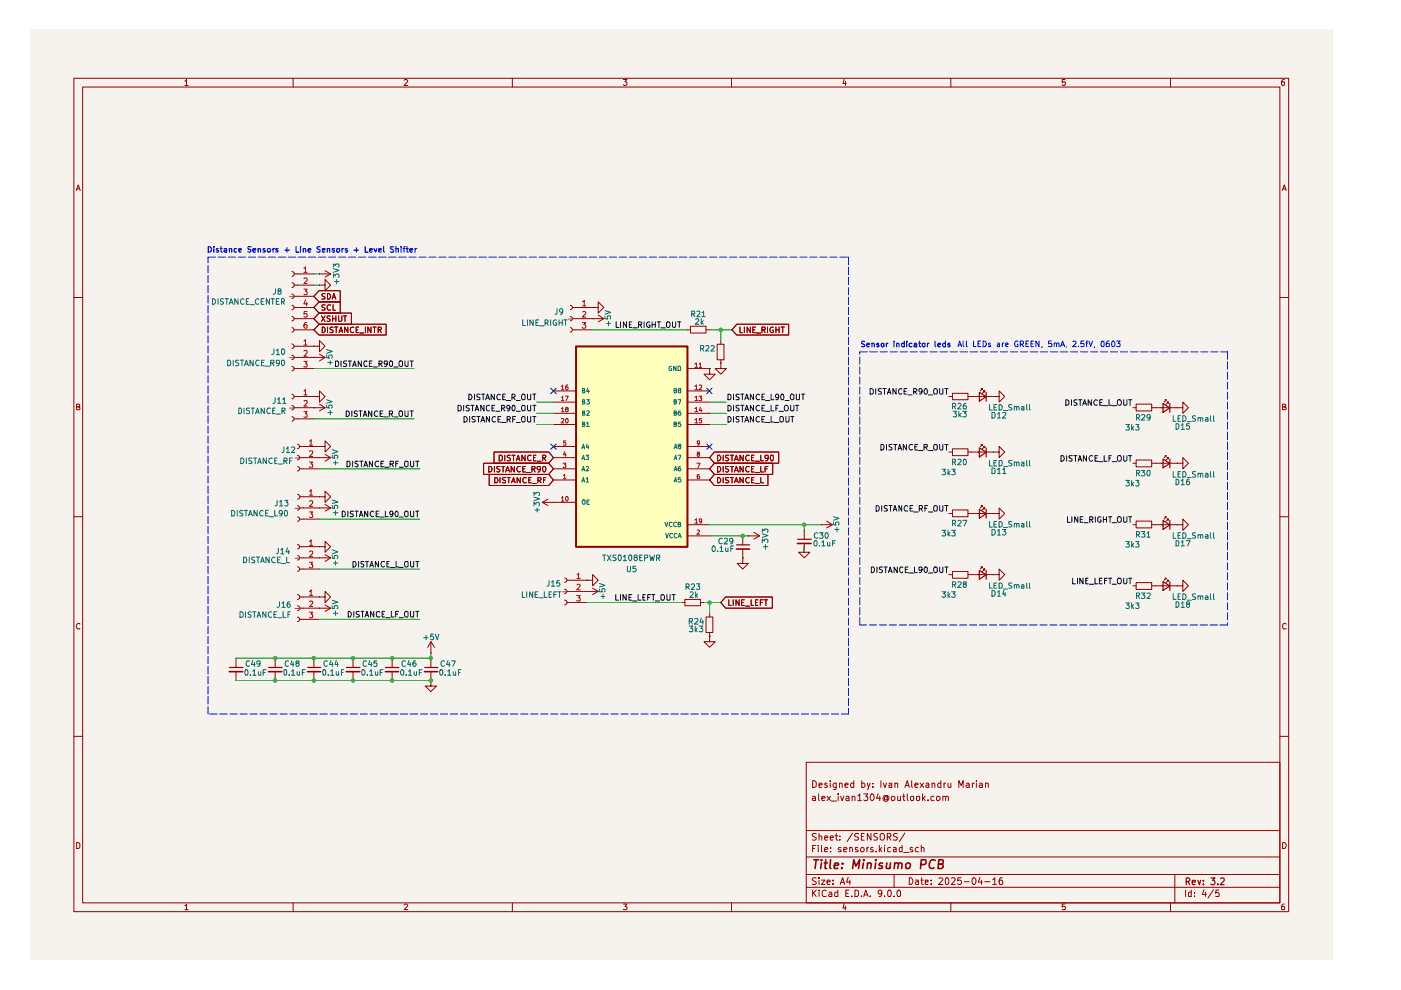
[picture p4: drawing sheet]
<svg xmlns="http://www.w3.org/2000/svg" width="297mm" height="210mm" viewBox="0 0 297 210" stroke-linecap="round" stroke-linejoin="round" font-family="sans-serif">
<path d="M6.3 6.4h276.2v197.1h-276.2z" fill="#f6f3ef"/>
<g fill="none" stroke="#900000" stroke-width=".21">
<path d="M15.7 16.6h257.5v176.7h-257.5zM17.5 18.5h253.9v172.9h-253.9zM39.2 17.2h.2l.1-.4v1.3M39.2 18.1h.7M62.1 16.6v1.9M85.7 17l.2-.2h.3l.2 .3-.7 1h.7M108.6 16.6v1.9M132.2 16.8h.7l-.4 .6 .4 .1v.4l-.2 .2h-.4l-.1-.2M155.1 16.6v1.9M179 16.8l-.3 .9h.7M179.2 17.3v.8M201.6 16.6v1.9"/>
<path d="M225.8 16.8h-.6v.6h.6l.1 .1-.1 .5-.4 .1-.2-.2M248.2 16.6v1.9M272.3 16.8h-.3a.93 .93 0 0 0-.2 1.2h.5l.1-.5-.1-.1h-.5l-.1 .1M16.2 40.4l.4-1.2 .4 1.2M16.3 40h.5M271.9 40.4l.4-1.2 .4 1.2M272 40h.6M15.7 63.1h1.8M271.4 63.1h1.8M16.3 86.3h.4l.2-.3-.1-.2-.5-.1v1.2h.5l.1-.5-.2-.1M271.9 86.3l.6-.1v-.4l-.6-.1v1.2h.6l.2-.4-.3-.2M15.7 109.6h1.8"/>
<path d="M271.4 109.6h1.8M16.9 132.3l-.1-.1a.66 .66 0 0 0-.6 .4 .66 .66 0 0 0 .2 .7h.5M272.7 132.3l-.4-.1-.4 .3v.6l.2 .2h.6M15.7 156.1h1.8M271.4 156.1h1.8M16.3 178.6h.3l.3 .4v.6l-.3 .3h-.3zM170.9 161.6h100.5v29.8h-100.5zM170.9 176.1h100.5M172.3 168.9l.4-.1 .2 .2v.8M172.3 165.5h.3l.5 .4v.7l-.5 .4h-.3zM172.3 179.9h.4M172.9 169.2h-.6l-.1 .2 .3 .4 .4-.1"/>
<path d="M173 179.2h-.7v1.4M173.1 176.8l-.6-.1-.3 .3 .1 .3 .7 .2 .1 .2a.51 .51 0 0 1-.4 .4 .51 .51 0 0 1-.5 0M173.5 179.2v.1M173.5 179.7v.9M173.6 168.3v1.3l.1 .2M173.7 177.3l.3-.1 .2 .2v.7M173.7 166.5l.6-.1-.1-.3h-.5v.8h.5M173.7 176.7v1.4M174.2 179.2v1.2l.1 .2M174.2 169.2h.7l-.1-.3-.4-.1-.2 .2v.6l.2 .2 .4-.1M174.8 177.6l.7-.1-.1-.2-.4-.1-.2 .2 .1 .7h.5M175.3 166.1l-.3-.1-.2 .3 .1 .2h.4l.1 .3-.1 .2-.5-.1"/>
<path d="M175.3 168.8l.8 1M176 177.6l.7-.1-.1-.2-.4-.1-.2 .2 .1 .7h.5M176 165.5v.2M176 166v1M176.1 179.7v.2M176.1 168.8l-.8 1M176.3 169.8h1.1M177 177.2h.6M177.3 176.7v1.2l.3 .2M177.3 166v1.1l-.2 .3h-.4M177.3 166.1l-.4-.1-.3 .3v.4l.3 .3 .4-.1M177.7 168.3v.2"/>
<path d="M177.7 168.8v1M178 166.2l.1-.2 .5 .2v.8M178 166v1M178.1 178v.1M178.1 177.3v.1M178.2 168.8l.4 1 .3-1M178.3 179.7a.35 .35 0 0 0-.4 0 .35 .35 0 0 0-.2 .3l.6 .3v.3h-.6M179.2 166.5l.6-.1-.1-.3-.4-.1-.1 .2v.6l.1 .2 .4-.1M179.4 168.9l.4-.1 .2 .2v.8M180 169.2h-.6l-.1 .2 .3 .4 .4-.1M180.2 179.8v-.1a.36 .36 0 0 1 .6 .2v.7M180.2 179.7v.9"/>
<path d="M180.7 168.9l.4-.1 .2 .2v.8M180.7 168.8v1M180.8 176.6l-1.2 1.9M181 166.1l-.4-.1-.3 .3 .1 .6h.6M181 165.5v1.5M181.9 179.7h-.5v.4l.5 .2v.3h-.5M181.9 168.7l.4-.4v1.5M181.9 169.8h.7M182 176.8l-.6-.1-.2 .3 .1 .3 .6 .2 .1 .4a.6 .6 0 0 1-.8 .2M182.6 177.4h.4M182.7 166.1l.4-.1 .3 .3v.4l-.3 .3-.4-.1M182.7 165.5v1.5"/>
<path d="M183.1 168.3h.9l-.4 .6h.3v.8l-.6 .1-.2-.2M183.2 176.7h-.6v1.4h.6M183.8 179.7v.9M183.9 166l.2 1M184.1 179.7h-.2l-.1 .3M184.5 166l-.4 1.3-.2 .1M184.7 176.7v1.4l-.8-1.4v1.4M184.8 168.3a.76 .76 0 0 1 .5 .7 .76 .76 0 0 1-.5 .8 .92 .92 0 0 1 0-1.5zM185.1 179.7h-.4l-.1 .2 .1 .3 .5 .1-.1 .3h-.5M185.1 166.8v.2M185.1 166.1v.1M186 176.8l-.5-.1-.2 .3v.3l.7 .2v.5l-.2 .1h-.5"/>
<path d="M186.2 168.3l-.4 .9h.9M186.4 179.2v1.4M186.5 168.8v1M186.6 177l.6-.3a.78 .78 0 0 1 .4 .8 .78 .78 0 0 1-.7 .6l-.3-.2zM186.8 165.5v1.5M186.9 179.7l-.5 .6M187.3 166l.3 1 .4-1M187.5 179.2v.1M187.5 179.7v.9M188.1 177.5l.7-.1v-.6l-.7-.1v1.4M188.1 169.1l-.2-.2-.4 .2 .1 .5 .5-.1M188.1 168.9l.1 .7 .3-.3v-.3l-.4-.3h-.6a.67 .67 0 0 0-.2 .9 .67 .67 0 0 0 1 .2"/>
<path d="M188.5 166.1h.6v.9M188.5 177.5l.4 .6M188.8 179.7h-.3l-.3 .1v.7l.6 .1M189.1 168.9h.6v.6a.45 .45 0 0 1-.6 .2zM189.1 166.4l-.6 .1v.4h.6M189.4 179.7h.6v.9h-.6v-.4l.6-.2M189.7 166.2l.3-.2 .3 .1v.9M189.7 166v1M190.2 176.8a.52 .52 0 0 0-.8 .3l.8 .6-.2 .4h-.6M190.3 168.8v.9l.4 .1 .2-.2M190.9 168.8v1M191.3 179.2v1.4h-.5l-.1-.8 .2-.1h.4"/>
<path d="M191.3 168.8h.6M191.6 168.3v1.4l.3 .1M191.9 167l.5-1.5 .4 1.5M191.9 176.6l-1.2 1.9M192 166.5h.7M192.4 168.3v1.3l.1 .2M193.1 168.9h.6l-.1 .8h-.5zM193.3 165.5v1.3l.2 .2M193.5 179.7h-.4l-.1 .2 .1 .3 .4 .1v.3h-.5M194 166.5l.6-.1v-.3l-.5-.1-.1 .2v.6l.1 .2 .5-.1M194.3 168.9h.7l-.1 .8-.3 .1-.3-.2zM194.7 179.7h-.4a.59 .59 0 0 0-.1 .9h.5"/>
<path d="M195.1 166l.7 1M195.3 179.8l.3-.1h.2l.1 .9M195.3 179.2v1.4M195.6 168.3v1.5M195.7 169.2l.5 .6M195.8 166l-.7 1M196.2 168.8l-.6 .5M196.3 166.1l.5-.1 .1 .2v.8M196.8 169.6v.2M196.9 166.4l-.6 .1v.1l.2 .4 .4-.1M197.6 166.2l.2-.2 .4 .2v.8M197.6 166v1"/>
<path d="M198 168.9l-.4-.1-.2 .3v.6h.6M198.6 168.9h.6l.1 .6a.45 .45 0 0 1-.7 .2zM199.5 166.1l-.4-.1-.3 .3v.4l.3 .3 .4-.1M199.5 165.5v1.5M199.9 168.9l.3-.1 .3 .2v.8M199.9 168.8v1M200.2 166v1M200.5 169l.2-.2 .4 .2v.8M200.5 166l-.3 .3M201 166v.8l.2 .2 .4-.2M201.6 166v1M203.3 167v-1.5l.5 1 .4-1v1.5"/>
<path d="M204.9 166.1l.4-.1 .2 .2v.8M205.5 166.4l-.6 .1-.1 .1 .3 .4 .4-.1M206.2 166v1M206.6 166l-.4 .3M207 165.5v.2M207 166v1M207.7 166.1l.4-.1 .2 .2v.8M208.3 166.4l-.6 .1-.1 .1 .3 .4 .4-.1M209 166.2l.1-.2 .4 .2v.8M209 166v1M271.9 178.6a.65 .65 0 0 1 .8 .7 .65 .65 0 0 1-.8 .6zM39.2 192h.2l.1-.3v1.2"/>
<path d="M39.2 192.9h.7M62.1 191.4v1.9M85.7 191.9l.2-.2h.3l.2 .2-.7 1h.7M108.6 191.4v1.9M132.2 191.7h.7l-.4 .5 .4 .2v.3l-.1 .2-.6-.1M155.1 191.4v1.9M170.9 188.1h100.5M170.9 185.4h100.5M170.9 181.7h100.5M172.3 188.7v1.4M172.5 189.3l.6 .8M173.1 186.2l-.6-.1-.3 .3 .3 .4 .6 .3a.51 .51 0 0 1-.4 .4 .51 .51 0 0 1-.5 0"/>
<path d="M173.1 188.7l-.8 .8M173.7 188.7v.2M173.7 186.1v.2M173.7 186.6v.9M173.7 189.1v1M174.2 186.6h.7l-.7 .9h.7M174.8 180.2l.7-.2-.1-.3h-.4l-.2 .2 .1 .7h.5M175.2 188.9l-.4-.2-.5 .4 .1 .8 .2 .2 .6-.1M175.3 187l.7-.1-.1-.3h-.5l-.1 .2 .1 .7h.5M175.8 189.2l.4-.1 .2 .3v.7h-.6l-.1-.4 .7-.2M176.1 180.5v.1M176.6 187.4v.1"/>
<path d="M176.6 186.6v.2M177.6 188.7v1.4h-.6v-.9h.6M178.1 187.5l.5-1.4 .5 1.4M178.3 187.1h.6M178.9 180.2l.7-.2-.1-.3h-.6v.9h.6M179 191.6l-.3 .9h.7M179.2 192.1v.8M179.3 189.4h.5M179.8 186l-.3 1h.8M180 188.7h-.7v1.4h.7M180.2 186.6v.9M180.6 190v.1"/>
<path d="M181.3 188.7h.3l.4 .4v.6l-.2 .4h-.5zM182.6 190v.1M183.1 190.1l.5-1.4 .5 1.4M183.2 189.7h.7M184.5 190v.1M185.8 180.5v.1M186.6 180.1l.3 .5M186.9 189.3v.2l-.5 .1-.2-.3v-.3l.2-.3 .5 .2v.8l-.2 .4h-.3M187.5 190v.1M188.2 189l.3-.3a.78 .78 0 0 1 .6 .6 .78 .78 0 0 1-.3 .8l-.5-.1zM189.6 190v.1M189.6 185.4v2.7"/>
<path d="M190.3 188.8l.4-.1 .2 .3v.8l-.1 .3h-.5l-.1-.3v-.6zM191.6 180.8h1.1M192.8 186.1a.72 .72 0 0 1 .8 .7 .72 .72 0 0 1-.8 .7zM194.1 186.6h.5l.1 .9M194.7 186.9h-.4l-.2 .3 .2 .3h.4M195.2 186.6h.5M195.4 186.1v1.2l.3 .2M196.2 187l.6-.1v-.3h-.6v.9h.6M197.4 187.4v.1M197.4 186.6v.2M199.1 186.3v-.1a.47 .47 0 0 1 .8 .3l-.9 1h.9M200.5 186.3l.2-.2a.8 .8 0 0 1 .5 .7 .8 .8 0 0 1-.5 .7l-.2-.1-.1-.5z"/>
<path d="M201.6 191.4v1.9M201.8 186.3l.1-.2h.4l.2 .4-.8 1h.8M203.8 186.1h-.7l-.1 .7 .3-.2 .4 .1 .2 .6a.52 .52 0 0 1-.9 .1M204.5 186.9h1M206.4 186.1a.75 .75 0 0 1 .6 .7 .75 .75 0 0 1-.6 .7 .92 .92 0 0 1 0-1.4zM207.8 186l-.4 1h.9M208.1 186.6v.9M208.8 186.9h1.1M210.5 186.5l.4-.4v1.4M210.5 187.5h.7M212.5 186.1a.59 .59 0 0 0-.7 .6l.1 .8h.6v-.8l-.4-.1-.3 .3M225.8 191.7h-.6v.6l.6-.1 .1 .2-.1 .5-.6-.1"/>
<path d="M248.2 191.4v1.9M249.1 185.4v6M251.4 188.7v1.4M252.6 188.7v1.4h-.5l-.1-.8 .2-.2 .4 .1M253.2 190v.1M253.2 189.2v.2M255.3 188.6l-.4 1.1h.9M255.6 189.1v1M257.3 188.6l-1.2 1.8M258.4 188.7h-.6l-.1 .7 .2-.2 .5 .1v.8l-.7-.1M272.3 191.7h-.3a.93 .93 0 0 0-.2 1.2h.5l.1-.5-.1-.2h-.5l-.1 .2"/>
<circle cx="182.9" cy="180.2" r=".44"/>
</g>
<path d="M251.5 186.9h.5l.3-.3v-.2l-.3-.3h-.5v1.5M251.8 186.9l.5 .7M252.8 187.1l.6-.1v-.4h-.5l-.1 .2 .1 .7h.5M254 186.6l.3 1 .3-1M255.1 187.4v.2M255.1 186.6v.2M256.8 186.1h.8l-.5 .5a.49 .49 0 0 1 .5 .4 .49 .49 0 0 1-.3 .6h-.4l-.1-.2M258.2 187.4v.2M258.8 186.3l.2-.2 .5 .1v.5l-.8 .9h.8" fill="none" stroke="#900000" stroke-width=".25"/>
<g fill="none" stroke="#900000" stroke-width=".34">
<path d="M172.6 182.3h1M173.1 182.3l-.3 1.8M174.2 182.3v.2M174.2 183l-.2 1.1M174.8 183h.6M175.1 182.3l-.2 1.8h.4M176.1 182.3l-.2 1.6 .3 .2M176.9 183.6l.9-.2-.1-.4h-.7l-.1 .9 .1 .2h.6M178.5 184v.1M178.6 183v.2M180.8 184.1l.2-1.8 .4 1.3 .9-1.3-.3 1.8M183 183l-.1 1.1"/>
<path d="M183.1 182.3v.2M183.9 183.1l.3-.1h.5l-.1 1.1M184 183l-.2 1.1M185.7 182.3v.2M185.7 183l-.2 1.1M187.1 183h-.4l-.3 .3 .2 .3h.4l.1 .3a.6 .6 0 0 1-.8 .2M188 183v1.1h.4l.3-.1M188.8 183l-.2 1.1M189.7 183.1l.3-.1h.4l-.1 1.1M189.7 183l-.1 1.1M190.5 183.2l.3-.2h.4v1.1M192 183.3l.4-.3h.5l.1 .3v.5a.56 .56 0 0 1-1 .2z"/>
<path d="M195.2 183.3l1-.1 .1-.2v-.5l-.2-.2h-.8l-.1 1.8M198.3 182.5l-.1-.1a.7 .7 0 0 0-1 .4l-.2 .3 .1 .8a.62 .62 0 0 0 .9 .1M199 183.2l.8-.1 .2-.2-.1-.5-.8-.1-.2 1.8h.7l.4-.3a.46 .46 0 0 0-.4-.6"/>
</g>
<path d="M122.1 73.4h23.6v42.5h-23.6z" fill="#ffffbe"/>
<g fill="none" stroke="#900000" stroke-width=".21">
<path d="M61.9 57.6a.51 .51 0 0 1 .5 .5 .51 .51 0 0 1-.5 .5M61.9 59.9a.51 .51 0 0 1 .5 .6 .51 .51 0 0 1-.5 .5M62.3 58.1h4.2M67.7 58.1h.1M67.7 58.1h2.4M68.9 57.4l1.2 .7M70.1 58.1l-1.2 .7M61.9 62.4a.47 .47 0 0 1 .5 .4 .47 .47 0 0 1-.5 .5M61.9 64.7a.47 .47 0 0 1 .5 .5 .47 .47 0 0 1-.5 .5M61.9 67.1a.47 .47 0 0 1 .5 .5 .47 .47 0 0 1-.5 .4M61.9 69.5a.47 .47 0 0 1 .5 .4 .47 .47 0 0 1-.5 .5M61.9 72.9a.47 .47 0 0 1 .5 .5 .47 .47 0 0 1-.5 .5"/>
<path d="M61.9 75.3a.47 .47 0 0 1 .5 .5 .47 .47 0 0 1-.5 .4M61.9 77.7a.47 .47 0 0 1 .5 .4 .47 .47 0 0 1-.5 .5M62.3 78.1h4.2M62.3 69.9h4.2M62.3 67.6h4.2M62.3 75.8h6.6M62.3 60.5h4.2M62.3 62.8h4.2M62.3 65.2h4.2M62.3 73.4h4.2M66.5 73.4h1.2v-1.2l1.2 1.2-1.2 1.2v-1.2M66.5 73.4h.1"/>
<path d="M66.5 75.8h.1M67.6 68.7h14.3v2.3h-14.3l-1.1-1.1zM67.6 64h4.5v2.4h-4.5l-1.1-1.2zM67.6 66.4h6.9v2.3h-6.9l-1.1-1.1zM67.6 61.6h4.5v2.4h-4.5l-1.1-1.2zM67.7 60.5h1.2v-1.2l1.2 1.2-1.2 1.1v-1.1M67.7 60.5h.1M67.7 75.1l1.2 .7M68.2 67l.7 1.2M68.3 69.3l.6 .3v.7l-.3 .2h-.3zM68.9 64.7h-.6v.4l.4 .1 .2 .3-.2 .3-.5-.1M68.9 62.3h-.6v.4l.4 .2 .2 .3-.2 .2h-.5"/>
<path d="M68.9 67l-.7 1.2M68.9 75.8l-1.2 .7M69.4 62.2a.66 .66 0 0 1 .7 .5 .66 .66 0 0 1-.3 .7h-.4zM69.4 69.3v1.2M70 67.1h-.6v.4l.5 .1 .1 .3-.2 .3-.5-.1M70.1 64.7l-.3-.1a.6 .6 0 0 0-.5 .6 .6 .6 0 0 0 .5 .6l.3-.1M70.4 63.4l.4-1.2 .4 1.2M70.5 67v1.2M70.5 67.6h.7M70.5 63.1h.6M70.6 69.4l-.4-.1-.3 .3 .3 .3 .4 .2v.3h-.7M70.6 64.6v1.2h.5"/>
<path d="M71 69.3h.6M71.2 67v1.2M71.3 69.3v1.2M71.8 67v1.1l.2 .1 .4-.1 .1-.2v-.9M71.9 70.5l.4-1.2 .3 1.2M72 70.2h.6M72.8 67h.7M73.2 67v1.2M73.7 69.3v1.2l-.6-1.2v1.2M75 69.4l-.2-.1a.6 .6 0 0 0-.6 .6 .6 .6 0 0 0 .6 .6l.2-.1M75.5 69.9h.4M76 69.3h-.5v1.2h.5"/>
<path d="M76.3 70.6h.8M77.5 69.3v1.2M78.7 69.3v1.2l-.7-1.2v1.2M79.1 69.3h.7M79.4 69.3v1.2M80.2 69.9h.5l.2-.1-.1-.4-.6-.1v1.2M80.4 69.9l.5 .6M120.9 64.7a.47 .47 0 0 1 .5 .5 .47 .47 0 0 1-.5 .5M120.9 67.1a.47 .47 0 0 1 .5 .5 .47 .47 0 0 1-.5 .4M120.9 69.5a.47 .47 0 0 1 .5 .4 .47 .47 0 0 1-.5 .5M121.4 69.9h4.2M121.4 67.6h6.6"/>
<path d="M121.4 65.2h4.2M125.6 67.6h.1M125.6 65.2h1.2v-1.2l1.2 1.2-1.2 1.2v-1.2M125.6 65.2h.1M126.8 66.8l1.2 .8M128 67.6l-1.2 .6M145.7 78.1h4.8M145.7 69.9h.7M146.4 69.2h3.3v1.4h-3.3zM149.7 69.9h.8M150.5 78.1v1.2h1.1l-1.1 1.2-1.2-1.2h1.2M150.5 78.1h.1"/>
<path d="M152.1 73h1.4v3.3h-1.4zM152.8 77v1.1h1.2l-1.2 1.2-1.2-1.2h1.2M152.8 77h.1M152.8 72.2v.8M152.8 76.3v.7M156.2 68.7h11v2.3h-11l-1-1.1zM156.9 69.3v1.2h.5M157.8 69.3v1.2M159.1 69.3v1.2l-.7-1.2v1.2M159.6 69.9h.4M160.2 69.3h-.6v1.2h.6M160.4 70.6h.9"/>
<path d="M161.5 69.9h.6l.1-.5-.7-.1v1.2M161.9 69.9l.3 .6M162.7 69.3v1.2M163.9 69.4a.54 .54 0 0 0-.7 .6 .54 .54 0 0 0 .8 .4v-.4h-.3M164.5 69.9h.7M164.5 69.3v1.2M165.2 69.3v1.2M165.6 69.3h.7M165.9 69.3v1.2M61.9 83.6a.47 .47 0 0 1 .5 .5 .47 .47 0 0 1-.5 .4M61.9 86a.47 .47 0 0 1 .5 .4 .47 .47 0 0 1-.5 .5M61.9 88.3a.47 .47 0 0 1 .5 .5 .47 .47 0 0 1-.5 .5"/>
<path d="M62.3 86.4h6.6M62.3 84.1h4.2M62.3 88.8h4.2M63.1 94.2a.47 .47 0 0 1 .4 .5 .47 .47 0 0 1-.4 .4M63.1 96.6a.47 .47 0 0 1 .4 .4 .47 .47 0 0 1-.4 .5M63.1 98.9a.47 .47 0 0 1 .4 .5 .47 .47 0 0 1-.4 .5M63.5 99.4h4.2M63.5 97h6.6M63.5 94.7h4.2M66.5 86.4h.1M66.5 84.1h1.2v-1.2l1.2 1.2-1.2 1.2v-1.2M66.5 84.1h.1"/>
<path d="M67.7 94.7h1.2v-1.2l1.2 1.2-1.2 1.1v-1.1M67.7 94.7h.1M67.7 97h.1M67.7 85.7l1.2 .7M68.9 86.4l-1.2 .7M68.9 96.4l1.2 .6M70.1 97l-1.2 .8M102.5 98.2h13.8l1 1.2-1 1.2h-13.8zM103.6 98.9h.5a.66 .66 0 0 1 .2 .7 .66 .66 0 0 1-.7 .5zM104.7 95.8h11.6l1 1.2-1 1.2h-11.6zM104.8 98.9v1.2M105.8 96.5h.5l.2 .3v.6l-.3 .3h-.4z"/>
<path d="M106 98.9h-.6a.47 .47 0 0 0 .1 .5 .47 .47 0 0 0 .4 .2l.1 .2-.3 .3-.4-.1M106.3 98.9h.7M106.7 98.9v1.2M107 96.5v1.2M107.4 99.7h.5M108.2 96.5h-.5l-.2 .2 .2 .3 .5 .2v.3l-.2 .2-.5-.1M108.5 96.5h.7M108.9 96.5v1.2M109.1 98.9v1.2l-.7-1.2v1.2M109.5 97.7l.4-1.2 .3 1.2M109.6 97.4h.6M110.3 99l-.5-.1a.67 .67 0 0 0-.2 .7 .67 .67 0 0 0 .5 .5l.2-.2"/>
<path d="M110.8 99.4h.5M111.3 96.5v1.2l-.6-1.2v1.2M111.4 98.9h-.6v1.2h.6M112.6 96.6l-.5-.1a.67 .67 0 0 0-.3 .7 .67 .67 0 0 0 .6 .5l.2-.2M112.8 99.5l.6-.1v-.5h-.6v1.2M113.1 97h.4M113.1 99.5l.4 .6M113.6 96.5h-.5v1.2h.5M113.9 97.8h.8M114.6 99.4l-.1 .2h-.5l-.1-.2v-.3l.1-.2 .6 .1v.7l-.2 .3-.4 .1M115.1 97.1l.6-.1v-.3l-.1-.2h-.5v1.2M115.1 99.1l.1-.2a.6 .6 0 0 1 .6 .4 .6 .6 0 0 1-.2 .7l-.3 .1-.2-.3z"/>
<path d="M115.3 97.1l.4 .6M117.3 99.4h4.8M117.3 97h4.8M117.3 94.7h4.8M117.3 90h4.8M117.3 87.6h4.8M117.3 85.3h4.8M117.3 82.9h4.8M145.7 99.4h4.8M145.7 97h4.8M145.7 94.7h4.8M145.7 90h4.8"/>
<path d="M145.7 87.6h4.8M145.7 85.3h4.8M145.7 82.9h4.8M151.5 98.2h12.3v2.4h-12.3l-1-1.2zM151.5 95.8h13.6v2.4h-13.6l-1-1.2zM152.1 98.9h.5a.66 .66 0 0 1 .2 .7 .66 .66 0 0 1-.7 .5zM152.1 96.5h.5a.66 .66 0 0 1 .2 .8 .66 .66 0 0 1-.7 .4zM153.3 96.5v1.2M153.3 98.9v1.2M154.5 98.9l-.7 .1v.3l.7 .4-.2 .4-.5-.1M154.5 96.5l-.7 .1v.3l.7 .5-.2 .3-.5-.1M154.9 98.9h.6"/>
<path d="M154.9 96.5h.6M155.2 96.5v1.2M155.2 98.9v1.2M155.7 97.7l.4-1.2 .4 1.2M155.9 99.7h.5M155.9 97.4h.5M157.6 98.9v1.2l-.7-1.2v1.2M157.6 96.5v1.2l-.7-1.2v1.2M158.8 99l-.5-.1a.67 .67 0 0 0-.2 .7 .67 .67 0 0 0 .5 .5l.2-.2M158.8 96.6l-.5-.1a.67 .67 0 0 0-.2 .7 .67 .67 0 0 0 .5 .5l.2-.2M159.3 99.4h.4M159.3 97h.4"/>
<path d="M159.9 98.9h-.6v1.2h.6M159.9 96.5h-.6v1.2h.6M160.1 97.8h.9M161.3 98.9v1.2h.6M161.3 96.5v1.2h.6M162.2 99.4h.4M162.8 98.9h-.6v1.2M162.9 97l-.2 .2h-.4l-.1-.6 .5-.1 .2 .2-.2 .8-.4 .2M163.4 96.6l.1-.1a.59 .59 0 0 1 .5 .4 .59 .59 0 0 1-.1 .6l-.2 .2-.3-.2zM201.2 84.1h.7M201.2 95.8h.7M201.9 83.4h3.3v1.4h-3.3z"/>
<path d="M201.9 95.2h3.3v1.4h-3.3zM205.2 84.1h5.5M205.2 95.8h5.5M208.3 82.6v-.2h-.3h.3l-.4 .5M208.3 94.5v-.3h-.3h.3l-.4 .5M208.8 83.1v-.2h-.3h.3l-.5 .5M208.8 94.9v-.2h-.3h.3l-.5 .5M210.7 84.1h1.1v-1.2l1.2 1.2-1.2 1.2v-1.2M210.7 84.1h.1M210.7 95.8h1.1v-1.1l1.2 1.1-1.2 1.2v-1.2M210.7 95.8h.1M240.2 86.4h.7"/>
<path d="M240.2 98.2h.7M240.9 85.7h3.3v1.4h-3.3zM240.9 97.5h3.3v1.5h-3.3zM244.2 86.4h5.4M244.2 98.2h5.4M247.2 85v-.2h-.1h.1l-.4 .5M247.2 96.9v-.3h-.1h.1l-.4 .4M247.7 85.5v-.2h-.2h.2l-.5 .4M247.7 97.3v-.3h-.2h.2l-.5 .5M249.6 86.4h1.2v-1.1l1.2 1.1-1.2 1.2v-1.2M249.6 86.4h.1M249.6 98.2h1.2v-1.2l1.2 1.2-1.2 1.2v-1.2"/>
<path d="M249.6 98.2h.1M63.1 115.4a.47 .47 0 0 1 .4 .5 .47 .47 0 0 1-.4 .5M63.1 117.8a.47 .47 0 0 1 .4 .5 .47 .47 0 0 1-.4 .4M63.1 104.8a.51 .51 0 0 1 .5 .5 .51 .51 0 0 1-.5 .5M63.1 107.2a.47 .47 0 0 1 .4 .5 .47 .47 0 0 1-.4 .5M63.1 109.6a.47 .47 0 0 1 .4 .5 .47 .47 0 0 1-.4 .4M63.5 107.7h6.6M63.5 115.9h4.2M63.5 118.3h6.6M63.5 105.3h4.2M63.5 110.1h4.2M67.7 107.7h.1"/>
<path d="M67.7 105.3h1.2v-1.2l1.2 1.2-1.2 1.2v-1.2M67.7 105.3h.1M67.7 118.3h.1M67.7 115.9h1.2v-1.1l1.2 1.1-1.2 1.2v-1.2M67.7 115.9h.1M68.9 106.9l1.2 .8M68.9 117.6l1.2 .7M70.1 107.7l-1.2 .7M70.1 118.3l-1.2 .7M103.7 100.6h12.6l1 1.2-1 1.2h-12.6zM104.9 101.3h.4l.2 .2 .1 .4-.3 .5h-.4zM106 101.3v1.1"/>
<path d="M107.2 101.3h-.5l-.2 .1 .2 .4 .5 .1v.4l-.7 .1M107.2 100.1l.4-1.2 .4 1.2M107.5 101.3h.7M107.9 101.3v1.1M108.5 102.4l.4-1.1 .3 1.1M108.5 102h.6M110.3 101.3v1.1l-.7-1.1v1.1M111.6 101.3h-.5l-.3 .5 .3 .6 .5-.1M111.6 100.2h.9M112.1 101.8h.3M112.6 101.3h-.5v1.1h.5M112.9 102.5h.8"/>
<path d="M114 101.9l.6-.1 .1-.4-.1-.1h-.6v1.1M114.3 101.9l.4 .5M115 106.5h7.1M115 106.5l1.2 .7M115.2 101.8h.4M115.7 101.3h-.5v1.1M116.2 105.8l-1.2 .7M117.3 106.5h.1M117.3 101.8h4.8M145.7 113.6h4.8M145.7 101.8h4.8M145.7 111.3h4.8"/>
<path d="M151.5 100.6h11.3v2.4h-11.3l-1-1.2zM152.1 101.3h.5l.1 .2 .1 .4-.2 .5h-.5zM153.3 101.3v1.1M154.5 101.3h-.7l.1 .5 .6 .2-.2 .4h-.5M154.9 101.3h.6M155.2 101.3v1.1M155.7 102.4l.4-1.1 .4 1.1M155.7 100.1l.4-1.2 .4 1.2M155.9 102h.5M157.5 118.3v1.2h1.2l-1.2 1.1-1.2-1.1h1.2M157.5 118.3h.1M157.5 113.6v1.9"/>
<path d="M157.5 116.4v1.9M157.6 101.3v1.1l-.7-1.1v1.1M158.7 113.6h.1M158.7 113.6h2.3M158.8 101.3h-.5l-.2 .5 .2 .6 .5-.1M159.3 101.8h.4M159.9 101.3h-.6v1.1h.6M159.9 112.9l1.1 .7M160.1 102.5h.9M160.1 100.2h.9M161 113.6l-1.1 .7M161.3 101.3v1.1h.6"/>
<path d="M170.5 115.2v1.9h1.2l-1.2 1.2-1.2-1.2h1.2v-1.2M170.5 115.9h.1M170.5 112.4v1.9M174.1 111.3h.1M174.1 111.3h2.3M175.3 110.5l1.1 .8M176.4 111.3l-1.1 .6M201.2 108.9h.7M201.9 108.1h3.3v1.5h-3.3zM205.2 108.9h5.5M208.3 107.4v-.2h-.3h.3l-.4 .5M208.8 107.9v-.2h-.3h.3l-.5 .4"/>
<path d="M210.7 108.9h1.1v-1.2l1.2 1.2-1.2 1.2v-1.2M210.7 108.9h.1M240.2 111.3h.7M240.9 110.5h3.3v1.4h-3.3zM244.2 111.3h5.4M247.2 109.8v-.2h-.1h.1l-.4 .5M247.7 110.3v-.2h-.2h.2l-.5 .4M249.6 111.3h1.2v-1.2l1.2 1.2-1.2 1.1v-1.1M249.6 111.3h.1M50 139.5v2M58.3 139.5v2M63.1 120.2a.47 .47 0 0 1 .4 .4 .47 .47 0 0 1-.4 .5"/>
<path d="M63.1 126.1a.51 .51 0 0 1 .5 .5 .51 .51 0 0 1-.5 .5M63.1 128.4a.51 .51 0 0 1 .5 .5 .51 .51 0 0 1-.5 .6M63.1 130.9a.47 .47 0 0 1 .4 .4 .47 .47 0 0 1-.4 .5M63.5 120.6h4.2M63.5 128.9h6.6M63.5 126.6h4.2M63.5 131.3h4.2M66.5 139.5v2M67.7 128.9h.1M67.7 126.6h1.2v-1.2l1.2 1.2-1.2 1.2v-1.2M67.7 126.6h.1M68.9 128.3l1.2 .6"/>
<path d="M70.1 128.9l-1.2 .7M74.8 139.5v2M83.1 139.5v2M91.4 138.4h.1M91.4 136.1v2.3M91.4 139.5v2M91.4 136.1l-.7 1.1M91.4 136.1l.7 1.1M119.7 122.6a.47 .47 0 0 1 .5 .4 .47 .47 0 0 1-.5 .5M119.7 124.9a.47 .47 0 0 1 .5 .5 .47 .47 0 0 1-.5 .5M119.7 127.3a.51 .51 0 0 1 .5 .5 .51 .51 0 0 1-.5 .5M120.2 125.4h6.6"/>
<path d="M120.2 127.8h4.3M120.2 123h4.3M124.5 123h1.1v-1.2l1.2 1.2-1.2 1.2v-1.2M124.5 123h.1M124.5 125.4h.1M125.6 124.7l1.2 .7M126.8 125.4l-1.2 .7M144.5 127.8h.7M145.2 127.1h3.3v1.3h-3.3zM148.5 127.8h.8M149.7 130.8h1.4v3.3h-1.4zM150.5 134.9v1.2h1.1l-1.1 1.1-1.2-1.1h1.2"/>
<path d="M150.5 134.9h.1M150.5 130.1v.7M150.5 134.1v.8M153.8 126.6h9.9v2.3h-9.9l-1-1.1zM154.5 127.2v1.2h.5M155.4 127.2v1.2M156.7 127.2v1.2l-.7-1.2v1.2M157.2 127.8h.4M157.8 127.2h-.6v1.2h.6M158.1 128.5h.8M159.3 127.2v1.2h.5M160.2 127.8h.3"/>
<path d="M160.7 127.2h-.5v1.2h.5M161.2 127.8h.4M161.8 127.2h-.6v1.2M162.1 127.2h.6M162.4 127.2v1.2M201.2 121.8h.7M201.9 121.2h3.3v1.4h-3.3zM205.2 121.8h5.5M208.3 120.4v-.2h-.3h.3l-.4 .4M208.8 120.9v-.3h-.3h.3l-.5 .6M210.7 121.8h1.1v-1.2l1.2 1.2-1.2 1.2v-1.2M210.7 121.8h.1"/>
<path d="M240.2 124.2h.7M240.9 123.5h3.3v1.5h-3.3zM244.2 124.2h5.4M247.2 122.8v-.2h-.1h.1l-.4 .4M247.7 123.3v-.3h-.2h.2l-.5 .5M249.6 124.2h1.2v-1.2l1.2 1.2-1.2 1.2v-1.2M249.6 124.2h.1M50 142.4v1.9M58.3 142.4v1.9M66.5 142.4v1.9M74.8 142.4v1.9M83.1 142.4v1.9"/>
<path d="M91.4 144.3v1.2h1.1l-1.1 1.1-1.2-1.1h1.2M91.4 144.3h.1M91.4 142.4v1.9"/>
</g>
<g fill="none" stroke="#0f0f0f" stroke-width=".21">
<path d="M71.1 76.5h.5l.2 .3v.6l-.3 .3h-.4zM72.3 76.5v1.2M73.5 76.5h-.5l-.2 .2 .2 .3 .5 .2v.4l-.2 .1-.5-.1M73.8 76.5h.7M74.2 76.5v1.2M74.8 77.7l.4-1.2 .3 1.2M74.8 77.4h.6M76.6 76.5v1.2l-.7-1.2v1.2M77.8 76.6l-.5-.1a.72 .72 0 0 0 .3 1.2l.2-.1M78.3 77h.4M78.9 76.5h-.6v1.2h.6M79.2 77.8h.8"/>
<path d="M80.3 77.1l.6-.1 .1-.3-.1-.2h-.6v1.2M80.6 77.1l.4 .6M82.1 77l-.1 .2h-.5l-.1-.2 .1-.5 .5 .1a.85 .85 0 0 1-.2 1.1h-.3M82.7 76.5h.4l.1 .2v.8l-.2 .2a.71 .71 0 0 1-.3-1.2zM83.5 77.8h.9M84.8 76.5h.4l.1 .2v.9l-.5 .1a.86 .86 0 0 1 0-1.2zM85.9 76.5v1l.2 .2 .4-.1v-1.1M87 76.5h.6M87.3 76.5v1.2M130.6 68.2v1.2h.6M131.6 68.2v1.2M132.8 68.2v1.2l-.6-1.2v1.2"/>
<path d="M133.4 68.8h.4M133.9 68.2h-.5v1.2h.5M134.2 69.5h.9M135.4 68.8h.6v-.5l-.6-.1v1.2M135.6 68.8l.5 .6M136.6 68.2v1.2M137.8 68.3l-.3-.1a.61 .61 0 0 0-.4 .7 .61 .61 0 0 0 .5 .5l.2-.1v-.4h-.2M138.3 68.8h.6M138.3 68.2v1.2M138.9 68.2v1.2M139.4 68.2h.6M139.7 68.2v1.2"/>
<path d="M140.1 69.5h1M141.3 68.4l.5-.2a.65 .65 0 0 1 .3 .7 .65 .65 0 0 1-.5 .5l-.3-.1zM142.6 68.2v1a.35 .35 0 0 0 .3 .2 .35 .35 0 0 0 .4-.2v-1M143.7 68.2h.7M144 68.2v1.2M73.4 87.1l.6 .2 .1 .3-.1 .5-.3 .2h-.3zM73.6 97.8h.4a.66 .66 0 0 1 .2 .7 .66 .66 0 0 1-.6 .5zM74.6 87.1v1.2M74.8 97.8v1.2M75.8 87.2h-.6v.4l.5 .2 .1 .3-.3 .2-.4-.1M75.9 97.8h-.5v.5l.5 .2v.2l-.2 .3-.4-.1M76.1 87.1h.7"/>
<path d="M76.3 97.8h.7M76.5 87.1v1.2M76.6 97.8v1.2M77 88.3l.4-1.2 .4 1.2M77.1 99l.5-1.2 .4 1.2M77.1 88h.5M77.3 98.6h.5M78.8 87.1v1.2l-.7-1.2v1.2M79 97.8v1.2l-.7-1.2v1.2M80.1 87.2a.55 .55 0 0 0-.8 .5 .55 .55 0 0 0 .8 .5M80.3 97.9l-.5-.1a.67 .67 0 0 0-.3 .7 .67 .67 0 0 0 .5 .5l.3-.2M80.6 87.7h.4"/>
<path d="M80.8 98.3h.4M81.2 87.1h-.6v1.2h.6M81.4 97.8h-.6v1.2h.6M81.4 88.4h.9M81.5 99.1h1M82.5 87.7h.6l.1-.5-.7-.1v1.2M82.7 98.4l.7-.1v-.4l-.7-.1v1.2M82.9 87.7l.3 .6M83.1 98.4l.3 .6M83.5 88.4h.9M83.9 98.3h.4M84.5 97.8h-.6v1.2"/>
<path d="M84.7 99.1h.8M84.8 87.1l.5 .2v.8l-.5 .2a.78 .78 0 0 1 0-1.2zM85.9 87.1v1l.2 .2 .4-.1v-1.1M85.9 97.8h.5l.1 .2v.8l-.5 .2a.86 .86 0 0 1-.1-1.2zM87 87.1h.6M87 97.8v.9l.3 .3 .4-.2v-1M87.3 87.1v1.2M88.1 97.8h.7M88.5 97.8v1.2M97.1 85.9h.4l.3 .3v.7l-.3 .2h-.4zM98.3 85.9v1.2M98.4 88.3l.6 .2 .1 .3-.1 .5-.4 .2h-.2z"/>
<path d="M99.4 83.6a.66 .66 0 0 1 .7 .4 .66 .66 0 0 1-.3 .8h-.4zM99.5 86l-.4-.1-.3 .3 .3 .3 .4 .2v.3h-.7M99.6 88.3v1.2M99.8 85.9h.7M100.2 85.9v1.2M100.6 83.6v1.2M100.8 87.1l.3-1.2 .4 1.2M100.8 88.4h-.7v.3l.7 .5-.3 .3-.4-.1M100.8 86.8h.6M101.1 88.3h.7M101.4 88.3v1.2M101.8 83.7l-.5-.1-.2 .1v.4l.7 .3-.2 .4h-.5"/>
<path d="M101.9 89.5l.5-1.2 .4 1.2M102.1 83.6h.7M102.1 89.2h.5M102.4 83.6v1.2M102.6 85.9v1.2l-.7-1.2v1.2M103 84.8l.4-1.2 .4 1.2M103.1 84.4h.5M103.8 86a.45 .45 0 0 0-.7 .2v.7a.45 .45 0 0 0 .7 .1M103.8 88.3v1.2l-.7-1.2v1.2M104.3 86.5h.4M104.8 83.6v1.2l-.7-1.2v1.2M104.9 85.9h-.6v1.2h.6"/>
<path d="M105.1 88.4a.55 .55 0 0 0-.8 .5 .55 .55 0 0 0 .8 .5M105.2 87.2h.8M105.6 88.9h.4M106.1 83.7l-.3-.1a.67 .67 0 0 0-.5 .5 .67 .67 0 0 0 .3 .7l.5-.1M106.2 88.3h-.6v1.2h.6M106.3 86.5h.5l.2-.1-.1-.4-.6-.1v1.2M106.3 89.6h1M106.6 84.2h.4M106.6 86.5l.4 .6M107.2 83.6h-.6v1.2h.6M107.4 84.9h.9M107.5 88.9h.6v-.5l-.6-.1v1.2"/>
<path d="M107.8 88.9l.4 .6M108.1 86.4l-.2 .3h-.3l-.2-.3 .1-.4 .4-.1a.73 .73 0 0 1-.1 1.2h-.3M108.5 84.2h.6v-.5l-.6-.1v1.2M108.6 86l.4-.1a.78 .78 0 0 1 0 1.2l-.4-.1zM108.7 88.9h.4M108.8 84.2l.4 .6M109.3 88.3h-.6v1.2M109.5 87.2h.8M109.5 84.9h.8M109.5 89.6h.8M110.8 83.6l.5 .1v.9l-.1 .2h-.5a.86 .86 0 0 1 .1-1.2zM110.8 85.9l.5 .2v.9l-.5 .1a.78 .78 0 0 1 0-1.2z"/>
<path d="M110.8 88.3l.5 .2v.8l-.5 .2a.78 .78 0 0 1 0-1.2zM111.8 83.6v1l.2 .2 .5-.1v-1.1M111.8 85.9v1l.3 .2 .4-.1v-1.1M111.8 88.3v.9l.3 .3 .4-.1v-1.1M112.9 85.9h.7M112.9 83.6h.7M112.9 88.3h.7M113.3 83.6v1.2M113.3 85.9v1.2M113.3 88.3v1.2M154.3 85.9l.6 .2 .1 .3-.1 .6-.3 .1h-.3zM154.3 83.6a.66 .66 0 0 1 .7 .4 .66 .66 0 0 1-.2 .8h-.5z"/>
<path d="M154.3 88.3l.6 .2 .1 .3-.1 .5-.3 .2h-.3zM155.5 83.6v1.2M155.5 85.9v1.2M155.5 88.3v1.2M156.7 86h-.6v.4l.5 .2 .1 .3-.2 .2-.5-.1M156.7 83.7h-.6v.4l.5 .1 .1 .4-.1 .2h-.6M156.7 88.4h-.6v.4l.5 .2 .1 .2-.2 .3-.5-.1M157.1 85.9h.6M157.1 83.6h.6M157.1 88.3h.6M157.4 83.6v1.2M157.4 85.9v1.2"/>
<path d="M157.4 88.3v1.2M157.9 87.1l.4-1.2 .4 1.2M157.9 84.8l.4-1.2 .4 1.2M157.9 89.5l.4-1.2 .4 1.2M158.1 86.8h.5M158.1 84.4h.5M158.1 89.2h.5M159.8 85.9v1.2l-.7-1.2v1.2M159.8 83.6v1.2l-.7-1.2v1.2M159.8 88.3v1.2l-.7-1.2v1.2M161 86a.55 .55 0 0 0-.7 .5 .55 .55 0 0 0 .7 .5M161 83.7l-.2-.1a.67 .67 0 0 0-.5 .5 .67 .67 0 0 0 .2 .7l.5-.1"/>
<path d="M161 88.4a.55 .55 0 0 0-.7 .5 .55 .55 0 0 0 .7 .5M161.5 86.5h.5M161.5 84.2h.5M161.5 88.9h.5M162.1 85.9h-.6v1.2h.6M162.1 83.6h-.6v1.2h.6M162.1 88.3h-.6v1.2h.6M162.3 87.2h.9M162.3 84.9h.9M162.3 89.6h.9M163.5 85.9v1.2h.6M163.5 83.6v1.2h.6"/>
<path d="M163.5 88.3v1.2h.6M164.2 89.6h.9M164.5 86.5h.3M165 85.9h-.5v1.2M165.1 84.1a.35 .35 0 0 1-.3 .2 .35 .35 0 0 1-.4-.2l.1-.4h.5v.8l-.2 .3h-.3M165.2 87.2h.9M165.4 88.5l.2-.2a.6 .6 0 0 1 .5 .6 .6 .6 0 0 1-.5 .6l-.2-.2zM165.8 83.6a.75 .75 0 0 1 .2 1.2h-.3l-.2-.5 .1-.6zM166.5 86l.1-.1a.6 .6 0 0 1 .6 .6 .6 .6 0 0 1-.6 .6l-.3-.4zM166.5 84.9h.8M166.6 88.3v1.1l.2 .1h.2l.3-.3v-.9M167.6 85.9v1.1l.2 .1 .4-.1 .1-.1v-1"/>
<path d="M167.6 88.3h.7M167.8 83.6l.5 .1v.9l-.2 .2h-.4a.86 .86 0 0 1 .1-1.2zM168 88.3v1.2M168.7 85.9h.6M168.8 83.6v1l.2 .2 .5-.1v-1.1M169 85.9v1.2M169.9 83.6h.7M170.3 83.6v1.2M184.5 82.4h.3l.4 .3v.6l-.2 .3h-.5zM185.7 82.4v1.2M186.8 94.2h.4a.66 .66 0 0 1 .2 .8 .66 .66 0 0 1-.6 .4zM186.9 82.5l-.5-.1-.2 .2 .1 .3 .6 .2v.4l-.7 .1"/>
<path d="M187.2 82.4h.7M187.5 82.4v1.2M188 94.2v1.2M188.1 83.6l.5-1.2 .3 1.2M188.2 83.2h.6M189.1 94.2h-.5v.5l.5 .2v.3l-.2 .2-.4-.1M189.5 94.2h.7M189.8 94.2v1.2M190 82.4v1.2l-.7-1.2v1.2M190.4 95.4l.4-1.2 .4 1.2M190.5 95.1h.5M191.2 82.5l-.2-.1a.67 .67 0 0 0-.5 .5 .67 .67 0 0 0 .3 .7l.4-.1"/>
<path d="M191.7 83h.4M192.2 94.2v1.2l-.7-1.2v1.2M192.3 82.4h-.6v1.2h.6M192.5 83.7h.9M193.5 94.3l-.5-.1a.67 .67 0 0 0-.3 .7 .67 .67 0 0 0 .5 .5l.3-.2M193.7 83.1h.4l.3-.3-.3-.4h-.4v1.2M194 83.1l.4 .5M194 94.7h.4M194.6 94.2h-.6v1.2h.6M194.7 95.5h1M195.5 82.9a.35 .35 0 0 1-.3 .3 .35 .35 0 0 1-.4-.3l.1-.4h.5v.8l-.2 .3h-.3M195.9 94.8l.7-.1v-.4l-.7-.1v1.2"/>
<path d="M196.1 82.5l.2-.1 .3 .2v.8l-.2 .2h-.3l-.2-.5zM196.3 94.8l.3 .6M196.8 83.7h1M196.8 95.5h1M198 82.5l.3-.1 .4 .1v.9l-.2 .2h-.4l-.1-.4zM198.1 94.2h.4l.2 .2v.8l-.2 .2-.4-.1a.87 .87 0 0 1 0-1.1zM199.2 82.4v1l.2 .2 .5-.1v-1.1M199.2 94.2v1l.3 .2 .4-.2v-1M200.3 82.4h.7M200.3 94.2h.7M200.7 82.4v1.2M200.7 94.2v1.2"/>
<path d="M225 96.6h.4a.66 .66 0 0 1 .2 .8 .66 .66 0 0 1-.6 .4zM226 84.8l.6 .1 .1 .4-.1 .5-.4 .1h-.2zM226.1 96.6v1.2M227.2 84.8v1.1M227.3 96.6h-.6v.5l.5 .2 .1 .2-.2 .3-.4-.1M227.7 96.6h.6M228 96.6v1.2M228.3 84.8h-.4l-.2 .2 .1 .3 .5 .1v.4l-.2 .1h-.4M228.6 97.8l.3-1.2 .5 1.2M228.7 97.5h.5M228.7 84.8h.7M229 84.8v1.1"/>
<path d="M229.5 85.9l.5-1.1 .4 1.1M229.7 85.6h.5M230.4 96.6v1.2l-.7-1.2v1.2M231.4 84.8v1.1l-.7-1.1v1.1M231.6 96.7l-.5-.1a.67 .67 0 0 0-.2 .7 .67 .67 0 0 0 .5 .5l.2-.2M232.2 97.1h.4M232.7 84.9l-.4-.1-.4 .5 .3 .6h.5M232.7 96.6h-.5v1.2h.5M232.9 97.9h.9M233.2 85.3h.4M233.8 84.8h-.6v1.1h.6M233.9 86h1"/>
<path d="M234.1 96.6v1.2h.6M235.1 84.8v1.1h.6M235.1 97.1h.4M235.6 96.6h-.5v1.2M235.8 97.9h.9M235.8 86h.9M237 84.9l.2-.1 .5 .1v.7l-.1 .3h-.4l-.2-.1zM237.1 96.6h.5a.77 .77 0 0 1-.2 1.2l-.3-.1a.87 .87 0 0 1 0-1.1zM238.3 96.6v1l.1 .2h.3l.2-.3v-.9M238.3 84.8v1.1h.1l.5-.1v-1M239.3 96.6h.6M239.3 84.8h.6"/>
<path d="M239.6 84.8v1.1M239.6 96.6v1.2M72.6 108.4l.6 .1v.4v.5l-.4 .2h-.2zM73.7 108.4v1.2M74.8 119h.5a.66 .66 0 0 1 .2 .8 .66 .66 0 0 1-.7 .4zM74.9 108.5h-.6a.44 .44 0 0 0 .1 .4 .44 .44 0 0 0 .4 .2v.4h-.5M75.3 108.4h.6M75.6 108.4v1.2M76 119v1.2M76.2 109.6l.3-1.2 .5 1.2M76.3 109.2h.6M77.1 119l-.6 .1v.4l.6 .2v.4l-.1 .1-.5-.1"/>
<path d="M77.5 119h.6M77.8 119v1.2M78 108.4v1.2l-.7-1.2v1.2M78.5 119.9h.6M79.2 108.5a.52 .52 0 0 0-.7 .4 .52 .52 0 0 0 .7 .6M79.8 109h.4M80.3 119v1.2l-.7-1.2v1.2M80.3 108.4h-.5v1.2h.5M80.5 109.6h.9M81.5 119.1l-.5-.1a.67 .67 0 0 0-.2 .7 .67 .67 0 0 0 .5 .5l.2-.1M81.7 108.4v1.2h.6M82 119.5h.4"/>
<path d="M82.5 119h-.5v1.2h.5M83.3 108.9l-.2 .2h-.4l-.1-.5 .5-.2a.73 .73 0 0 1-.1 1.2h-.3M83.9 108.5l.3-.1 .2 .2v.7l-.3 .3a.72 .72 0 0 1-.2-1.1zM84 119v1.2h.6M84.7 109.6h.8M85.9 119h.5l.1 .2v.9l-.5 .1a.86 .86 0 0 1-.1-1.2zM86 108.4l.5 .1v.9l-.5 .2a.78 .78 0 0 1 0-1.2zM87 119v1l.3 .2 .4-.1v-1.1M87 108.4v.9l.3 .3 .4-.1v-1.1M88.1 119h.7M88.1 108.4h.7M88.5 108.4v1.2"/>
<path d="M88.5 119v1.2M185.8 107.2a.66 .66 0 0 1 .6 .4 .66 .66 0 0 1-.2 .8h-.4zM186.9 107.2v1.2M188.1 107.3h-.6v.4l.5 .2 .1 .3-.1 .2h-.5M188.5 107.2h.6M188.8 107.2v1.2M189.4 108.4l.3-1.2 .5 1.2M189.5 108h.6M191.2 107.2v1.2l-.6-1.2v1.2M192.4 107.4l-.2-.2a.67 .67 0 0 0-.5 .5 .67 .67 0 0 0 .2 .7l.5-.1M193 107.8h.4M193.5 107.2h-.5v1.2h.5"/>
<path d="M193.7 108.5h.9M194.9 107.9h.5l.2-.2v-.3l-.2-.2h-.5v1.2M195.2 107.9l.4 .5M196.1 107.8h.4M196.7 107.2h-.6v1.2M196.8 108.5h1M198 107.4l.3-.2 .4 .2v.8l-.2 .2h-.4l-.1-.4zM199.2 107.2v1l.2 .2 .5-.1v-1.1M200.3 107.2h.7M200.7 107.2v1.2M226.3 109.6v1.1h.6M227.2 109.6v1.1"/>
<path d="M228.5 109.6v1.1l-.7-1.1v1.1M229 110.2h.4M229.6 109.6h-.6v1.1h.6M229.9 110.8h.8M231.1 110.2h.5l.1-.2-.1-.4h-.5v1.1M231.3 110.2l.4 .5M232.2 109.6v1.1M233.4 109.6a.45 .45 0 0 0-.7 .2v.7a.45 .45 0 0 0 .7 .2v-.5h-.1M233.9 110.2h.7M233.9 109.6v1.1M234.6 109.6v1.1M235 109.6h.7"/>
<path d="M235.4 109.6v1.1M235.8 110.8h.9M237 109.7l.2-.1a.6 .6 0 0 1 .6 .6 .6 .6 0 0 1-.6 .5l-.3-.4zM238.3 109.6v1.1h.1h.4l.1-.2v-.9M239.3 109.6h.6M239.6 109.6v1.1M73.8 129.6a.66 .66 0 0 1 .7 .5 .66 .66 0 0 1-.2 .7h-.5zM75 129.6v1.2M76.2 129.7l-.5-.1-.2 .2v.3l.7 .4-.2 .3h-.5M76.5 129.6h.6M76.9 129.6v1.2M77.4 130.8l.4-1.2 .3 1.2"/>
<path d="M77.5 130.5h.6M78.4 120.2l.4-1.2 .4 1.2M79.2 129.6v1.2l-.6-1.2v1.2M80.5 129.8l-.2-.2a.67 .67 0 0 0-.5 .5 .67 .67 0 0 0 .2 .7l.5-.1M81 130.2h.4M81.5 129.6h-.5v1.2h.5M81.8 131h.9M82.8 120.3h.9M83 129.6v1.2h.6M83.9 130.2h.4M84.5 129.6h-.6v1.2M84.7 120.3h.8"/>
<path d="M84.7 131h.8M86 129.6l.5 .2v.8l-.1 .2h-.5a.86 .86 0 0 1 .1-1.2zM87 129.6v1l.2 .2 .5-.1v-1.1M88.1 129.6h.7M88.5 129.6v1.2M130.6 126.1v1.2h.5M131.6 126.1v1.2M132.8 126.1v1.2l-.7-1.2v1.2M133.3 126.7h.5M133.9 126.1h-.6v1.2h.6M134.1 127.4h.9M135.3 126.1v1.2h.6"/>
<path d="M136.3 126.7h.4M136.8 126.1h-.5v1.2h.5M137.3 126.7h.5M137.9 126.1h-.6v1.2M138.2 126.1h.7M138.5 126.1v1.2M138.9 127.4h1M140.1 126.2l.5-.1a.86 .86 0 0 1 .1 1.2h-.4l-.2-.2zM141.4 126.1l.1 1.2h.5l.1-.2v-1M142.5 126.1h.7M142.8 126.1v1.2M184.7 120.2h.5a.66 .66 0 0 1 .2 .8 .66 .66 0 0 1-.7 .4z"/>
<path d="M185.9 120.2v1.2M187.1 120.2h-.6l-.1 .2 .1 .3 .5 .2v.4h-.6M187.5 120.2h.6M187.8 120.2v1.2M188.4 121.4l.3-1.2 .4 1.2M188.5 121.1h.6M190.2 120.2v1.2l-.6-1.2v1.2M191.4 120.3l-.5-.1-.1 .3v.7l.3 .2 .3-.2M191.9 120.7h.5M192.5 120.2h-.6v1.2h.6M192.7 121.5h.9M193.9 120.2v1.2h.6"/>
<path d="M195.5 120.7l-.1 .2h-.5l-.1-.2 .1-.5 .5 .1a.85 .85 0 0 1-.2 1.1h-.3M196.1 120.2h.3l.2 .2v.8l-.3 .2a.71 .71 0 0 1-.2-1.2zM196.8 121.5h1M198.1 120.2h.4l.2 .2v.8l-.2 .2-.4-.1a.87 .87 0 0 1 0-1.1zM199.2 120.2v1l.3 .2 .4-.2v-1M200.3 120.2h.7M200.7 120.2v1.2M227.4 122.6v1.2h.6M228.4 122.6v1.2M229.6 122.6v1.2l-.7-1.2v1.2M230.2 123.1h.3M230.7 122.6h-.5v1.2h.5"/>
<path d="M231 123.9h.9M232.2 122.6v1.2h.5M233.1 123.1h.4M233.7 122.6h-.6v1.2h.6M234.2 123.1h.4M234.8 122.6h-.6v1.2M235 122.6h.7M235.4 122.6v1.2M235.8 123.9h.9M237.1 122.6h.5a.77 .77 0 0 1-.2 1.2l-.3-.1a.87 .87 0 0 1 0-1.1zM238.3 122.6v1l.1 .2h.3l.2-.3v-.9M239.3 122.6h.6"/>
<path d="M239.6 122.6v1.2"/>
</g>
<g fill="none" stroke="#900000" stroke-width=".25">
<path d="M207.6 83.2l1.5 .9-1.5 .9zM207.6 95l1.5 .9-1.5 1zM209.1 83.2v1.8M209.1 95v1.9M246.6 85.6l1.4 .9-1.4 .9zM246.6 97.3l1.4 1-1.4 .9zM248 85.6v1.8M248 97.3v1.9M156.2 115.5h2.8M169.1 114.3h2.9M207.6 108l1.5 .9-1.5 1zM209.1 108v1.9"/>
<path d="M246.6 110.4l1.4 .9-1.4 .9zM248 110.4v1.8M207.6 120.9l1.5 1-1.5 .9zM209.1 120.9v1.9M246.6 123.3l1.4 .9-1.4 1zM248 123.3v1.9M48.6 141.5h2.9M56.9 141.5h2.9M65.2 141.5h2.8M73.4 141.5h2.9M81.7 141.5h2.8M90 141.5h2.8"/>
</g>
<path d="M156.1 116.4h2.8M169.1 115.2h2.9M48.6 142.4h2.9M56.9 142.4h2.9M65.2 142.4h2.8M73.4 142.4h2.9M81.7 142.4h2.8M90 142.4h2.8" fill="none" stroke="#900000" stroke-width=".34"/>
<path d="M122.1 73.4h23.7v42.6h-23.7z" fill="none" stroke="#900000" stroke-width=".42"/>
<g fill="none" stroke="#b80000" stroke-width=".21">
<path d="M64.4 56.9h.2l.2-.3v1.1M64.4 59.1l.2-.2h.3l.2 .2v.3l-.7 .7h.7M64.4 57.7h.7M64.4 61.3h.7l-.3 .4 .3 .2v.5h-.7M64.4 72.3l.4-.3v1.2M64.4 74.4h.7v.4l-.7 .7h.7M64.4 76.6h.7l-.3 .5 .3 .1v.5h-.7M64.4 73.2h.7M64.8 63.6l-.4 .8h.8M65 68.4l-.4 .1a.82 .82 0 0 0 .1 1.1l.4-.2v-.5l-.4-.1-.3 .3M65 64.1v.8M65.1 66h-.6l-.1 .6 .2-.1h.3l.2 .1v.5h-.7"/>
<path d="M123.4 68.4h.8l-.4 .4 .4 .3-.1 .4-.5 .1-.2-.2M123.5 64l.4-.3v1.2M123.5 66.1l.5-.1 .2 .4-.8 .8h.8M123.5 64.9h.7M147.3 77.2l.4-.2v.9M147.3 77.9h.6M148.3 77.2l.2-.2v.9M148.3 77.9h.5M64.4 82.9h.2l.2-.4v1.2M64.4 85h.7v.4l-.7 .7h.7M64.4 87.3h.7l-.3 .4 .3 .2v.5h-.7M64.4 83.7h.7"/>
<path d="M65.6 93.6l.4-.4v1.2M65.6 95.7h.7v.4l-.7 .7h.7M65.6 98h.7l-.3 .4 .3 .1v.5h-.7M65.6 94.4h.7M119 88.8l.4-.1 .1 .3-.5 .7h.5M119 86.6l.3-.2v.9M119 84.2l.3-.2v.9M119 82l.3-.4v1M119 87.3h.5M119 84.9h.5M119 82.6h.5M119.4 98.2h.6l-.3 .4h.3v.5h-.6"/>
<path d="M119.7 95.8l-.2 .6h.6M119.9 84h.6l-.4 .9M119.9 96.1v.7M120 93.5h-.5v.4h.5v.4h-.5M120 88.8l.1-.1a.47 .47 0 0 1 .4 .5 .47 .47 0 0 1-.4 .5l-.2-.4zM120.1 86.8l-.2-.2 .2-.2 .4 .1-.6 .5 .1 .3h.4l.1-.3-.3-.2M120.4 81.6h-.3l-.2 .4 .1 .5a.34 .34 0 0 0 .4 0 .34 .34 0 0 0 0-.5h-.4l-.1 .2M147.3 89l.4-.3v1M147.3 86.6l.4-.2v.9M147.3 84.2l.4-.2v.9M147.3 82l.4-.4v1M147.3 87.3h.6"/>
<path d="M147.3 84.9h.6M147.3 82.6h.6M147.3 89.7h.6M147.7 98.2h.7l-.4 .9M148 96.3l-.2-.4 .5-.1v.4l-.5 .2v.3l.2 .1 .3-.2-.1-.3M148.2 84h.6l-.3 .4 .3 .1v.3h-.6M148.3 81.7h.5v.3l-.6 .6h.6M148.3 93.9l-.1 .2-.4-.1v-.4l.5-.1v.1l-.1 .7-.3 .1M148.5 86.4l-.2 .6h.5M148.7 86.7v.6M148.8 88.7h-.5v.5h.5l-.1 .5-.4-.1M65.6 114.8l.4-.3v1.2"/>
<path d="M65.6 116.9h.7v.4l-.7 .7h.7M65.6 119.2h.7l-.3 .4 .3 .1v.5l-.2 .2h-.3l-.2-.2M65.6 104.1h.2l.2-.3v1.2M65.6 106.3h.7v.4l-.7 .7h.7M65.6 108.5h.7l-.3 .5 .3 .1v.5h-.7M65.6 115.7h.7M65.6 105h.7M119 105.6l.3-.4v1.1M119 106.3h.5M119.5 100.8l.2-.2v.9M119.5 101.5h.5M120 105.3l.1-.1a.55 .55 0 0 1 .4 .5 .55 .55 0 0 1-.4 .6l-.2-.5z"/>
<path d="M147.3 110.2l.4-.2v.9M147.3 110.9h.6M147.8 112.4h.4l.1 .2-.6 .7h.6M148.3 100.6l-.5 .2v.6l.4 .1 .1-.2v-.4h-.4l-.1 .2M148.8 110.4l-.1 .2h-.4v-.5h.5v.6l-.5 .2M65.6 125.4h.2l.2-.3v1.1M65.6 127.6l.2-.2h.3l.2 .2v.3l-.7 .7h.7M65.6 129.8h.7l-.3 .4 .3 .2v.5h-.7M65.6 126.2h.7M122.3 126.2h.7l-.4 .5h.3l.1 .2-.1 .5-.6-.1M122.3 121.8l.4-.3v1.2M122.3 124l.5-.1 .2 .3-.7 .9h.7"/>
<path d="M122.3 122.7h.7"/>
</g>
<g fill="none" stroke="#006765" stroke-width=".21">
<path d="M142.3 77.7l-.1-.1a.56 .56 0 0 0-.2 1l.4-.1v-.4h-.2M143.3 77.6v1l-.5-1v1M143.8 77.6a.54 .54 0 0 1 .5 .4 .54 .54 0 0 1-.1 .6h-.4zM123.4 99.8l.3-.9 .3 .9M123.4 97.5l.3-1 .3 1M123.4 95.2l.3-1.1 .3 1.1M123.4 99.6h.5M123.4 97.2h.5M123.4 94.8h.5M123.5 89.9l.5-.1-.1-.3h-.4v.9h.4l.1-.3-.2-.2M123.5 87.5h.5l-.1-.4h-.4v1h.4l.1-.4-.2-.2M123.5 85.2l.5-.1-.1-.3h-.4v.9h.4l.1-.4-.2-.1"/>
<path d="M123.5 82.8h.4l.1-.3-.5-.1v.9h.4l.1-.3-.2-.2M124.2 96.5h.6l-.3 .4 .3 .2-.1 .4-.5-.1M124.3 99l.3-.1 .2 .2-.6 .7h.6M124.4 89.7l.2-.2v.9M124.4 87.2l.4-.1 .2 .2-.6 .8h.6M124.4 84.8h.6l-.4 .3 .4 .2v.2l-.3 .2-.3-.1M124.4 90.4h.6M124.5 94.1l-.2 .7h.5M124.6 82.3l-.2 .7h.6M124.7 94.5v.7M124.8 82.7v.6M142.9 99.8l.4-.9 .2 .9"/>
<path d="M142.9 97.5l.4-1 .2 1M142.9 95.2l.4-1.1 .2 1.1M142.9 89.9h.4l.1-.2-.1-.2h-.4v.9l.5-.1v-.3l-.1-.1M142.9 87.5h.4l.1-.1-.1-.3h-.4v1l.5-.1v-.4l-.1-.1M142.9 85.2h.4v-.4h-.4v.9l.5-.1v-.3l-.1-.1M142.9 82.8h.4v-.4h-.4v.9l.5-.1v-.3l-.1-.1M143 99.6h.4M143 97.2h.4M143 94.8h.4M143.8 96.5h.6l-.4 1M143.8 84.8h.6l-.4 .9M144 94.6l-.2-.3 .4-.2 .2 .2-.1 .3-.5 .1 .2 .5 .4-.3-.2-.3"/>
<path d="M144 82.8l-.2-.3 .1-.1h.4l.1 .2-.6 .4 .2 .3 .4-.2-.2-.3M144.3 98.9l-.4 .1-.1 .3v.4l.1 .1h.4a.33 .33 0 0 0 0-.4 .33 .33 0 0 0-.5-.1v.2M144.3 89.5h-.5v.4l.5-.1 .1 .5-.2 .1-.4-.1M144.3 87.1h-.3l-.2 .4v.4l.4 .2 .2-.2-.1-.4h-.4l-.1 .1M123.4 102.2l.3-.9 .3 .9M123.4 101.9h.5M123.5 106.1h.5v.7l-.1 .1a.51 .51 0 0 1-.5-.3 .51 .51 0 0 1 .1-.5zM124.3 101.5l.2-.2v.9M124.3 102.2h.5M124.5 106.4h.3M125 106h-.5v.9h.5M141 110.7l.3 1 .3-1"/>
<path d="M141.1 113.1l.3 .9 .3-.9M142.5 110.8l-.4-.1-.2 .2v.5l.3 .3 .3-.1M142.6 113.2l-.4-.1a.48 .48 0 0 0-.2 .6 .48 .48 0 0 0 .6 .3M142.9 102.2l.4-.9 .2 .9M143 101.9h.4M143.4 110.8l-.4-.1-.2 .2v.5l.4 .3 .2-.1M143.5 113.2l-.3-.1a.46 .46 0 0 0-.3 .6 .46 .46 0 0 0 .6 .3M143.8 114l.3-.9 .3 .9M143.8 111.2l.5-.1v-.3l-.5-.1v1h.4l.2-.4-.3-.1M143.9 113.7h.5M144.3 101.3h-.5v.4l.4-.1 .2 .2-.1 .4-.5-.1"/>
</g>
<g fill="none" stroke="#090" stroke-width=".21">
<path d="M66.5 58.1h1.2M66.5 78.1h21.3M66.5 60.5h1.2M125.6 69.9h20.1M150.5 69.9h4.7M152.8 69.9v2.3M66.5 88.8h21.3M67.7 99.4h21.3M113.8 90h3.5M113.8 85.3h3.5M113.8 87.6h3.5M150.5 90h3.5"/>
<path d="M150.5 85.3h3.5M150.5 87.6h3.5M67.7 110.1h21.3M150.5 113.6h8.2M150.5 111.3h23.6M170.5 111.3v1.1M170.5 115.9v1.2M67.7 131.3h21.3M67.7 120.6h21.3M91.4 138.4v1.1h-41.4M124.5 127.8h20M149.3 127.8h3.5"/>
<path d="M150.5 127.8v2.3M50 144.3h41.4"/>
</g>
<g fill="none" stroke="#0010c7" stroke-width=".25">
<path d="M44.2 52.3l.5 .2 .1 .3-.1 .5-.3 .2h-.2zM45.3 52.3v.1M45.3 52.7v.8M46.3 52.7h-.4l-.1 .2 .6 .4-.2 .2-.4-.1M46.7 52.7h.4M46.9 52.3v1l.2 .2M47.5 52.7h.5v.8M48 53h-.5v.2l.1 .3 .4-.1M48.6 52.8l.5-.1v.8M48.6 52.7v.8M50.2 52.7l-.5 .1v.6h.5M50.7 53h.5l-.1-.3h-.4v.7h.4"/>
<path d="M53.2 52.4h-.6v.4l.5 .2 .1 .2-.2 .3-.5-.1M53.6 53h.6l-.1-.3h-.4l-.1 .2v.4l.2 .2 .3-.1M54.7 52.8l.5-.1v.8M54.7 52.7v.8M56.2 52.7h-.4v.2l.5 .4-.2 .2-.3-.1M56.7 52.9l.2-.2h.3l.2 .2-.1 .5h-.5zM57.9 52.7v.8M58.2 52.7h-.2l-.1 .2M59 52.7h-.5v.2v.1l.5 .1v.3h-.5M60.4 53h.9M60.8 52.5v1M62.8 52.3v1.2h.6"/>
<path d="M63.7 52.3v.1M63.7 52.7v.8M64.3 52.8l.4-.1 .1 .8M64.3 52.7v.8M65.3 53h.6l-.1-.3h-.4l-.1 .2v.4l.2 .2 .3-.1M67.9 52.4l-.5-.1-.2 .2 .2 .4 .5 .1v.4h-.7M68.4 53h.5v-.3h-.5v.7h.5M69.4 52.8l.5-.1v.8M69.4 52.7v.8M70.9 52.7h-.4l-.1 .2 .1 .1 .4 .1v.3h-.5M71.4 52.8l.5-.1v.7h-.5zM72.5 52.7v.8"/>
<path d="M72.9 52.7h-.3l-.1 .2M73.6 52.7h-.3l-.1 .2 .5 .4-.2 .2-.3-.1M75.1 53h.9M75.6 52.5v1M77.4 52.3v1.2h.6M78.4 53h.6l-.1-.3h-.5v.2v.4l.1 .2 .4-.1M79.3 52.7l.3 .8 .3-.8M80.3 53h.5v-.3h-.5v.7h.5M81.3 52.3v1l.2 .2M83.4 52.4l-.4-.1-.2 .2 .2 .4 .4 .1v.4h-.6M83.9 52.8l.6-.1v.8M83.9 52.3v1.2"/>
<path d="M85 52.3v.1M85 52.7v.8M85.5 52.7h.4M85.9 52.3l-.3 .1v1.1M86.1 52.7h.5M86.3 52.3v1.1l.3 .1M86.9 53h.6l-.1-.3h-.4l-.1 .2v.4l.2 .2 .3-.1M88 52.7v.8M88.3 52.7h-.2l-.1 .2M183.3 72.4l-.5-.1-.1 .2v.4h.4l.2 .3-.2 .3-.4-.1M183.8 73.1l.6-.1-.2-.2-.4 .1v.5l.1 .1 .4-.1M184.9 72.9l.3-.1 .2 .1v.6"/>
<path d="M184.9 72.8v.7M186.3 72.9h-.4v.2h.3l.2 .3-.2 .1-.3-.1M186.8 72.9l.3-.1 .3 .1v.5h-.5zM187.9 72.8v.7M188.3 72.8l-.4 .1M189.5 72.3v.2M189.5 72.8v.7M190.1 72.9l.4-.1 .1 .1v.6M190.1 72.8v.7M191.7 72.9h-.5l-.1 .4a.36 .36 0 0 0 .6 .1M191.7 72.3v1.2M192.2 72.3v.2"/>
<path d="M192.2 72.8v.7M193.3 72.9l-.3-.1-.3 .1 .1 .5h.5M193.8 72.9l.4-.1 .2 .1v.6M194.4 73l-.6 .1v.2l.1 .2 .5-.1M194.8 72.8h.4M194.9 72.3v1.1l.3 .1M195.5 72.9l.3-.1 .3 .1v.5h-.5zM196.6 72.8v.7M197 72.8l-.4 .1M198.2 72.3v1.1l.2 .1M198.8 73.1l.6-.1-.1-.2-.5 .1v.5l.2 .1 .3-.1M200.4 72.9h-.5v.4a.36 .36 0 0 0 .5 .1"/>
<path d="M200.4 72.3v1.2M201.4 72.9h-.4v.2h.3l.2 .3-.2 .1-.3-.1"/>
</g>
<g fill="none" stroke="#0010c7" stroke-width=".21">
<path d="M44.1 56.3v1.5M44.1 58.4v1.5M45.7 54.5h-1.6v1.2M46.2 54.5h1.6M48.4 54.5h1.6M50.5 54.5h1.6M52.7 54.5h1.5M54.8 54.5h1.5M56.9 54.5h1.5M59 54.5h1.6M61.1 54.5h1.6M63.2 54.5h1.7"/>
<path d="M65.4 54.5h1.6M67.6 54.5h1.5M69.7 54.5h1.5M71.8 54.5h1.5M73.9 54.5h1.5M76 54.5h1.6M78.1 54.5h1.7M80.3 54.5h1.6M82.4 54.5h1.6M84.5 54.5h1.6M86.7 54.5h1.5M88.8 54.5h1.5"/>
<path d="M90.9 54.5h1.6M93 54.5h1.6M95.2 54.5h1.5M97.3 54.5h1.5M99.4 54.5h1.6M101.5 54.5h1.6M103.6 54.5h1.6M105.7 54.5h1.7M107.9 54.5h1.6M110.1 54.5h1.5M112.2 54.5h1.5M114.3 54.5h1.5"/>
<path d="M116.4 54.5h1.5M118.5 54.5h1.6M120.6 54.5h1.7M122.8 54.5h1.6M124.9 54.5h1.6M127.1 54.5h1.5M129.2 54.5h1.5M131.3 54.5h1.5M133.4 54.5h1.6M135.6 54.5h1.5M137.7 54.5h1.5M139.8 54.5h1.6"/>
<path d="M141.9 54.5h1.6M144 54.5h1.6M146.2 54.5h1.5M148.3 54.5h1.6M150.5 54.5h1.5M152.6 54.5h1.5M154.7 54.5h1.5M156.8 54.5h1.5M158.9 54.5h1.6M161 54.5h1.6M163.2 54.5h1.6M165.3 54.5h1.6"/>
<path d="M167.5 54.5h1.5M169.6 54.5h1.5M171.7 54.5h1.5M173.8 54.5h1.5M175.9 54.5h1.6M178.1 54.5h1.6M179.9 54.5v1.6M179.9 56.6v1.7M179.9 58.8v1.6M44.1 60.5v1.6M44.1 62.7v1.6M44.1 64.8v1.6"/>
<path d="M44.1 66.9v1.6M44.1 69v1.6M44.1 71.2v1.5M44.1 73.3v1.5M44.1 75.4v1.6M44.1 77.6v1.5M44.1 79.7v1.5M179.9 61v1.5M179.9 63.1v1.5M179.9 65.2v1.5M179.9 67.3v1.5M179.9 69.4v1.6"/>
<path d="M179.9 71.5v1.6M179.9 73.7v1.6M179.9 75.8v1.6M179.9 77.9v1.6M182.3 75.7v1.5M182.3 77.8v1.5M182.3 79.9v1.5M183.9 74.6h-1.6v.5M184.4 74.6h1.6M186.6 74.6h1.5M188.7 74.6h1.5M190.8 74.6h1.6"/>
<path d="M193 74.6h1.5M195.1 74.6h1.5M197.2 74.6h1.5M199.3 74.6h1.6M201.4 74.6h1.6M203.1 73.5l.4-1.2 .4 1.2M203.2 73.2h.6M203.5 74.6h1.6M204.2 72.3v1l.2 .2M204.9 72.3v1.2h.2M205.7 74.6h1.6M206.4 72.3v1.2h.5"/>
<path d="M207.3 72.9h.5M207.9 74.6h1.5M207.9 72.3h-.6v1.2h.6M208.4 72.3a.66 .66 0 0 1 .7 .4 .66 .66 0 0 1-.2 .8h-.5zM210 72.8l-.3-.1-.2 .2 .2 .3h.3v.3h-.5M210 74.6h1.5M211.5 72.8h.4v.7h-.4l-.1-.3 .5-.2M212.1 74.6h1.5M212.5 72.7v.8M212.9 72.7l-.4 .3M213.2 73.2l.6-.2-.2-.3-.4 .2v.4l.1 .2h.4M214.2 74.6h1.5"/>
<path d="M215.8 72.4l-.3-.1-.4 .3v.6l.2 .3h.5v-.5h-.2M216.3 73h.5l.2-.2v-.3l-.2-.2h-.5v1.2M216.3 74.6h1.5M216.7 73l.3 .5M217.5 72.9h.4M218.1 72.3h-.6v1.2h.6M218.4 74.6h1.6M218.6 72.9h.4M219.1 72.3h-.5v1.2h.5M220.3 72.3v1.2l-.7-1.2v1.2M220.6 74.6h1.6M221 73.5l-.2 .2"/>
<path d="M222.7 74.6h1.6M222.9 72.3h-.6v.6l.5-.1 .2 .2v.3l-.2 .2-.5-.1M223.5 72.8l.4-.1 .1 .2v.6M223.5 72.7v.8M224 72.9l.2-.2 .3 .2v.6M224.8 74.6h1.6M224.9 73.5l.4-1.2 .4 1.2M225 73.2h.6M226.1 73.5v.2M227 74.6h1.5M227.5 72.5l.4-.2 .3 .3-.8 .9h.8M228.7 73.4v.1"/>
<path d="M229.1 74.6h1.5M229.8 72.3h-.6v.6l.5-.1 .2 .2v.3l-.2 .2-.5-.1M230.2 72.7h.4M230.6 72.3l-.2 .1v1.1M230.9 72.3l.3 1.2 .4-1.2M231.2 74.6h1.5M232.1 73.5l-.1 .2M233.3 74.6h1.6M233.6 72.4l.2-.1 .3 .3v.7l-.2 .2h-.3l-.2-.4zM235.1 72.3l-.4 .2-.2 .8 .2 .2 .5-.1-.1-.6h-.4l-.2 .2M235.5 74.6h1.5M236 72.3a.71 .71 0 0 1 .2 1.2h-.3l-.2-.2v-.7z"/>
<path d="M236.7 72.3h.8l-.4 .5h.3l.1 .2-.1 .5-.7-.1M237.6 74.6h1.5M239.7 74.6h1.6M241.8 74.6h1.6M243.9 74.6h1.6M246.1 74.6h1.5M248.2 74.6h1.6M250.4 74.6h1.5M252.5 74.6h1.5M254.6 74.6h1.5M256.7 74.6h1.5M258.8 74.6h1.5v1.6"/>
<path d="M260.3 76.7v1.6M260.3 78.9v1.5M44.1 81.8v1.6M44.1 83.9v1.6M44.1 86v1.6M44.1 88.1v1.6M44.1 90.3v1.6M44.1 92.5v1.5M44.1 94.6v1.5M44.1 96.7v1.5M44.1 98.8v1.5M179.9 80v1.6"/>
<path d="M179.9 82.2v1.5M179.9 84.3v1.6M179.9 86.4v1.6M179.9 88.6v1.5M179.9 90.7v1.5M179.9 92.8v1.6M179.9 94.9v1.6M179.9 97v1.6M179.9 99.1v1.7M182.3 82v1.6M182.3 84.2v1.5M182.3 86.3v1.6"/>
<path d="M182.3 88.4v1.6M182.3 90.5v1.6M182.3 92.6v1.6M182.3 94.8v1.6M182.3 96.9v1.6M182.3 99.1v1.5M260.3 81v1.5M260.3 83.1v1.6M260.3 85.3v1.5M260.3 87.4v1.5M260.3 89.5v1.5M260.3 91.6v1.6"/>
<path d="M260.3 93.7v1.6M260.3 95.8v1.7M260.3 98v1.6M44.1 100.9v1.5M44.1 103v1.6M44.1 105.2v1.6M44.1 107.3v1.6M44.1 109.5v1.5M44.1 111.6v1.5M44.1 113.7v1.5M44.1 115.8v1.5M44.1 117.9v1.6"/>
<path d="M179.9 101.3v1.6M179.9 103.5v1.5M179.9 105.6v1.5M179.9 107.7v1.5M179.9 109.8v1.5M179.9 111.9v1.6M179.9 114v1.7M179.9 116.2v1.6M179.9 118.3v1.6M182.3 101.2v1.5M182.3 103.3v1.5M182.3 105.4v1.5"/>
<path d="M182.3 107.5v1.6M182.3 109.6v1.7M182.3 111.8v1.6M182.3 114v1.5M182.3 116.1v1.5M182.3 118.2v1.5M260.3 100.2v1.5M260.3 102.3v1.5M260.3 104.4v1.5M260.3 106.5v1.5M260.3 108.6v1.6M260.3 110.7v1.7"/>
<path d="M260.3 112.9v1.6M260.3 115v1.6M260.3 117.1v1.6M260.3 119.3v1.5M44.1 120.1v1.5M44.1 122.2v1.6M44.1 124.3v1.6M44.1 126.4v1.6M44.1 128.5v1.6M44.1 130.7v1.5M44.1 132.8v1.6M44.1 135v1.5"/>
<path d="M44.1 137.1v1.5M44.1 139.2v1.5M179.9 120.4v1.6M179.9 122.6v1.5M179.9 124.7v1.5M179.9 126.8v1.6M179.9 128.9v1.6M179.9 131.1v1.5M179.9 133.2v1.6M179.9 135.3v1.6M179.9 137.4v1.6M179.9 139.5v1.6"/>
<path d="M182.3 130.9v1.6h1.4M182.3 120.3v1.5M182.3 122.4v1.6M182.3 124.5v1.6M182.3 126.7v1.6M182.3 128.8v1.6M184.3 132.5h1.5M186.4 132.5h1.6M188.6 132.5h1.5M190.7 132.5h1.5M192.8 132.5h1.6M194.9 132.5h1.6"/>
<path d="M197 132.5h1.6M199.1 132.5h1.6M201.3 132.5h1.6M203.5 132.5h1.5M205.6 132.5h1.5M207.7 132.5h1.5M209.8 132.5h1.5M211.9 132.5h1.6M214 132.5h1.6M216.2 132.5h1.6M218.3 132.5h1.6M220.5 132.5h1.5"/>
<path d="M222.6 132.5h1.5M224.7 132.5h1.5M226.8 132.5h1.5M228.9 132.5h1.6M231.1 132.5h1.6M233.2 132.5h1.6M235.3 132.5h1.6M237.4 132.5h1.6M239.6 132.5h1.5M241.7 132.5h1.5M243.8 132.5h1.6M246 132.5h1.5"/>
<path d="M248.1 132.5h1.5M250.2 132.5h1.5M252.3 132.5h1.6M254.4 132.5h1.6M256.5 132.5h1.6M260.3 121.4v1.5M260.3 123.5v1.6M260.3 125.6v1.6M260.3 127.8v1.5M260.3 129.9v1.5M260.3 132v.5h-1.6M44.1 141.3v1.6"/>
<path d="M44.1 143.4v1.6M44.1 145.5v1.7M44.1 147.7v1.6M44.1 149.9v1.5M44.4 151.4h1.7M46.6 151.4h1.6M48.8 151.4h1.5M50.9 151.4h1.5M53 151.4h1.5M55.1 151.4h1.5M57.2 151.4h1.6M59.4 151.4h1.5"/>
<path d="M61.5 151.4h1.6M63.6 151.4h1.6M65.7 151.4h1.6M67.8 151.4h1.6M70 151.4h1.5M72.1 151.4h1.6M74.3 151.4h1.5M76.4 151.4h1.5M78.5 151.4h1.5M80.6 151.4h1.6M82.7 151.4h1.6M84.8 151.4h1.6"/>
<path d="M87 151.4h1.6M89.2 151.4h1.5M91.3 151.4h1.5M93.4 151.4h1.5M95.5 151.4h1.5M97.6 151.4h1.5M99.7 151.4h1.6M101.9 151.4h1.6M104 151.4h1.6M106.1 151.4h1.6M108.2 151.4h1.6M110.4 151.4h1.5"/>
<path d="M112.5 151.4h1.5M114.6 151.4h1.6M116.8 151.4h1.5M118.9 151.4h1.5M121 151.4h1.6M123.1 151.4h1.6M125.2 151.4h1.6M127.3 151.4h1.6M129.5 151.4h1.6M131.7 151.4h1.5M133.8 151.4h1.5M135.9 151.4h1.5"/>
<path d="M138 151.4h1.5M140.1 151.4h1.6M142.2 151.4h1.6M144.4 151.4h1.6M146.5 151.4h1.6M148.7 151.4h1.5M150.8 151.4h1.5M152.9 151.4h1.5M155 151.4h1.5M157.1 151.4h1.6M159.3 151.4h1.5M161.4 151.4h1.6"/>
<path d="M163.5 151.4h1.6M165.6 151.4h1.6M167.7 151.4h1.6M169.9 151.4h1.5M172 151.4h1.6M174.2 151.4h1.5M176.3 151.4h1.5M179.9 141.7v1.6M179.9 143.8v1.6M179.9 146v1.5M179.9 148.1v1.5M179.9 150.2v1.2h-1.5"/>
</g>
<path d="M116.8 94.1l1.1 1.1M116.8 82.3l1.1 1.2M117.9 94.1l-1.1 1.1M117.9 82.3l-1.1 1.2M149.9 82.3l1.1 1.2M149.9 94.1l1.1 1.1M151 82.3l-1.1 1.2M151 94.1l-1.1 1.1" fill="none" stroke="#000787" stroke-width=".21"/>
<g fill="#090">
<circle cx="152.8" cy="69.9" r=".47"/>
<circle cx="150.5" cy="127.8" r=".47"/>
<circle cx="157.5" cy="113.6" r=".47"/>
<circle cx="170.5" cy="111.3" r=".47"/>
<circle cx="83.1" cy="139.5" r=".47"/>
<circle cx="74.8" cy="139.5" r=".47"/>
<circle cx="83.1" cy="144.3" r=".47"/>
<circle cx="74.8" cy="144.3" r=".47"/>
<circle cx="66.5" cy="144.3" r=".47"/>
<circle cx="66.5" cy="139.5" r=".47"/>
<circle cx="58.3" cy="139.5" r=".47"/>
<circle cx="58.3" cy="144.3" r=".47"/>
<circle cx="91.4" cy="144.3" r=".47"/>
<circle cx="91.4" cy="139.5" r=".47"/>
</g>
<path d="M61.4 62.9h.9M61.4 75.9h.9M120.5 67.6h.8M61.4 86.5h.9M62.6 97.1h.9M62.6 118.4h.9M62.6 107.8h.9M62.6 129h.9M119.3 125.5h.8" fill="none" stroke="#8e0087" stroke-width=".21"/>
<g fill="none" stroke="#006765" stroke-width=".21">
<path d="M70.7 58.8v-.7l.4 .4 .1-.3h.6l.1 .5-.2 .1M70.7 57l1.2 .3-1.2 .4M70.7 56.6v-.6l.4 .3 .1-.3h.5l.2 .1v.4l-.2 .1M71 59.7h.9M71.4 59.3v.9M45 63.3l.5 .1 .2 .6a.57 .57 0 0 1-.7 .5zM46.2 63.3v1.2M47.4 63.4l-.5-.1-.2 .2v.3l.7 .4-.2 .3-.5-.1M47.8 63.3h.6M48.1 63.3v1.2M48.3 76.4h.4a.66 .66 0 0 1 .2 .7 .66 .66 0 0 1-.6 .5zM48.6 64.5l.4-1.2 .4 1.2"/>
<path d="M48.8 64.2h.5M49.4 76.4v1.2M50.5 63.3v1.2l-.7-1.2v1.2M50.6 76.4h-.6v.1v.4l.5 .1v.5h-.5M51 76.4h.6M51.3 76.4v1.2M51.7 63.5l-.3-.2-.4 .5 .2 .6h.5M51.8 77.6l.4-1.2 .5 1.2M52 77.2h.5M52.2 63.9h.4M52.7 63.3h-.5v1.2h.5M53 64.6h.9"/>
<path d="M53.7 76.4v1.2l-.7-1.2v1.2M54.9 63.5l-.4-.2-.4 .5 .3 .6h.5M54.9 76.5l-.5-.1a.67 .67 0 0 0-.2 .6 .67 .67 0 0 0 .5 .6l.2-.2M55.4 63.9h.4M55.5 76.9h.4M56 63.3h-.6v1.2h.6M56 76.4h-.5v1.2h.5M56.2 77.6h.9M57.1 63.3v1.2l-.6-1.2v1.2M57.4 77l.7-.1v-.4l-.7-.1v1.2M57.5 63.3h.7M57.7 77l.4 .6"/>
<path d="M57.8 63.3v1.2M58.1 74v.8l-.2 .3-.3 .1M58.4 61.2v.9l-.1 .2-.4 .1M58.6 74.3l.3-.3v1.2M58.6 63.9h.4M58.6 75.2h.7M59.1 61.7l-.2-.1v-.3h.6v.3l-.6 .2v.5l.2 .1h.3l.2-.3-.2-.4M59.2 63.3h-.6v1.2h.6M59.3 76.9l-.2 .1h-.4l-.1-.5 .5-.1 .2 .1-.2 .9-.4 .2M59.7 64h.4l.2-.2v-.3l-.2-.2h-.4v1.2M59.7 76.5l.2-.1a.6 .6 0 0 1 .5 .4 .6 .6 0 0 1-.2 .7l-.3 .1-.2-.3zM59.7 74.2l.2-.2a.6 .6 0 0 1 .5 .4 .6 .6 0 0 1-.2 .7l-.3 .1-.2-.3z"/>
<path d="M59.9 64l.4 .5M69.3 75.3v.6h.5l-.1-.1v-.4l.1-.1h.5l.1 .1v.4l-.1 .1M69.3 74.1l1.1 .4-1.1 .4M69.5 76.9h.9M70 76.5v.8M110.8 67.8v1.2h.6M111.8 67.8v1.2M113 67.8v1.2l-.6-1.2v1.2M113.6 68.4h.4M114.2 67.8h-.6v1.2h.6M114.4 69.1h.9M115.6 68.5l.6-.1v-.5l-.6-.1v1.2"/>
<path d="M115.9 68.5l.3 .5M116.8 67.8v1.2M117.9 67.9l-.2-.1a.61 .61 0 0 0-.4 .6 .61 .61 0 0 0 .5 .6l.2-.1v-.4h-.2M118.1 65.4v1.1l-.4 .1M118.5 68.4h.7M118.5 67.8v1.2M119.2 67.8v1.2M119.3 66v.1l-.4 .1-.3-.2v-.3l.3-.3 .4 .2v.8l-.2 .2h-.3M119.5 67.8h.7M119.9 67.8v1.2M128.3 67.1v.5h.6l-.1-.5h.7l-.1 .5M128.3 65.9l1.2 .3-1.2 .4"/>
<path d="M128.6 68.6h.9M129 68.2v.9M146.6 66.5h.6v-.5h-.6v1.1M146.9 66.5l.4 .6M147.5 67.7l.4-.1 .3 .3-.8 .8h.8M147.7 66h.5l.2 .2-.7 .9h.7M148.5 73.9h.5l.2-.2v-.3l-.2-.2h-.5v1.2M148.7 67.6v1.1M148.8 68.3l.3 .4M148.8 66.3l.4-.3v1.1M148.8 73.9l.4 .5M148.8 67.1h.7"/>
<path d="M149.1 68l-.4 .4M149.6 73.4l.2-.2h.3l.2 .2v.3l-.7 .7h.7M150.8 73.4l.4-.2 .3 .4-.8 .8h.8M50.6 86.5h.5l.1 .3v.6l-.3 .3h-.3zM51.1 97.1a.6 .6 0 0 1 .6 .6 .6 .6 0 0 1-.6 .6zM51.7 86.5v1.2M52.2 97.1v1.2M52.9 86.5h-.5l-.2 .2 .2 .3 .5 .2v.3l-.2 .2-.5-.1M53.3 86.5h.6M53.4 97.2h-.7v.3l.7 .5-.2 .3-.5-.1M53.6 86.5v1.2M53.8 97.1h.6"/>
<path d="M54.1 97.1v1.2M54.2 87.7l.4-1.2 .3 1.2M54.3 87.4h.6M54.6 98.3l.4-1.2 .4 1.2M54.8 98h.5M56 86.5v1.2l-.6-1.2v1.2M56.5 97.1v1.2l-.7-1.2v1.2M57.3 86.6l-.5-.1a.67 .67 0 0 0-.2 .7 .67 .67 0 0 0 .5 .5l.2-.2M57.7 97.2l-.2-.1a.6 .6 0 0 0-.5 .6 .6 .6 0 0 0 .5 .6l.2-.1M57.8 87h.4M58.3 97.7h.3M58.3 86.5h-.5v1.2h.5"/>
<path d="M58.3 84.3v.9l-.1 .3h-.4M58.6 87.8h.8M58.8 97.1h-.5v1.2h.5M58.8 84.7l.4-.4v1.2M58.8 85.5h.7M59 98.4h.9M59.8 87.1l.6-.1 .1-.3-.2-.2h-.5v1.2M59.9 84.7l.4-.4v1.2M59.9 85.5h.7M60 87.1l.5 .6M60.2 97.7h.6v-.5l-.6-.1v1.2M60.2 94.7v.9l-.2 .3h-.2"/>
<path d="M60.5 97.7l.4 .6M60.7 95.1l.3-.4v1.2M60.7 95.9h.7M61.4 97.7h.4M61.8 94.9l.2-.2h.3l.2 .2v.3l-.7 .7h.7M62 97.1h-.6v1.2M69.3 85.9v.5l.5 .1-.1-.1 .1-.5h.6v.5l-.1 .1M69.3 84.8l1.1 .4-1.1 .3M69.5 87.5h.9M70 87v1M70.4 96.5v.6l.6 .1v-.7h.5l.1 .2v.3l-.1 .2M70.4 95.3l1.2 .5-1.2 .4"/>
<path d="M70.7 98.1h.9M71.1 97.7v.9M199.7 99.5h.8l-.4 .4 .4 .3-.1 .4h-.7M201 99.5v1.2M201.4 99.9l-.4 .4M201.8 99.5h.7l-.4 .4 .3 .1v.6h-.6M201.9 86.2h.5l.2-.2v-.3l-.2-.2h-.5v1.2M201.9 98h.6l.1-.5-.7-.1v1.2M202.1 87.2h.7l-.4 .4 .4 .2v.5h-.7M202.3 86.2l.3 .5M202.3 98l.3 .6M203.1 85.7l.4-.2 .3 .4-.8 .8h.8"/>
<path d="M203.1 97.5l.4-.1 .3 .3-.8 .9h.8M203.3 87.2v1.2M203.5 88l.3 .4M203.8 87.6l-.5 .5M204.1 87.2h.8l-.4 .4 .3 .1v.6h-.7M204.3 97.5l.3-.1a.78 .78 0 0 1 0 1.2l-.3-.1zM204.8 85.5h-.2a.93 .93 0 0 0-.3 1.2h.5l.1-.5-.1-.2h-.5l-.1 .2M209.8 85.8v1.2h.6M209.8 97.6v1.2h.6M210.3 87.5h.5l.2 .2v.6l-.3 .3h-.4zM210.3 99.2h.4l.3 .4v.6l-.2 .2h-.5zM210.7 98.1h.5"/>
<path d="M210.7 86.4h.5M211.3 85.8h-.6v1.2h.6M211.3 97.6h-.6v1.2h.6M211.5 87.8l.3-.3v1.1M211.5 99.6l.3-.4v1.2M211.5 88.6h.6M211.8 85.8l.6 .1 .1 .4-.1 .5-.3 .2h-.3zM211.8 97.6h.5a.66 .66 0 0 1 .2 .8 .66 .66 0 0 1-.7 .4zM212.6 87.5h.5l.2 .3-.8 .8h.8M212.6 99.6l.3-.4v1.2M212.8 87h.8M212.8 98.9h.8"/>
<path d="M214.5 85.9l-.5-.1-.1 .1v.4l.6 .3-.2 .4-.4-.1M214.5 97.6l-.6 .1v.3l.6 .5-.2 .3-.4-.1M215.1 86.3l.3-.1 .2 .2v.6M215.1 98.1l.1-.1 .4 .1v.7M215.1 86.2v.8M215.1 98v.8M215.6 86.4l.1-.2 .4 .2v.6M215.6 98.1l.1-.1 .4 .1v.7M216.6 86.3h.5v.7M216.6 98h.5v.8M217.1 86.4l-.5 .2v.3h.5M217.1 98.3l-.5 .1v.3h.5"/>
<path d="M217.7 85.8v1l.1 .2M217.7 97.6v1l.1 .2M218.3 85.8v1l.1 .2M218.3 97.6v1l.1 .2M238.7 90h.7l-.4 .5h.4v.2v.5l-.7-.1M239.9 90v1.2M240 90.8l.4 .4M240.4 90.4l-.5 .4M240.8 90h.7l-.4 .5 .4 .1v.5h-.7M241 88.6h.4l.2-.5-.2-.2h-.4v1.2M241.2 88.6l.4 .5M242 99.7h.7l-.4 .5 .4 .2v.4l-.6 .1-.1-.1"/>
<path d="M242.1 88.1l.4-.2 .2 .3-.7 .9h.7M243.3 99.7h.4l.1 .2v.8l-.2 .2a.71 .71 0 0 1-.3-1.2zM243.8 88.4v.2h-.4l-.2-.2v-.3l.2-.2 .4 .2v.7l-.1 .3h-.4M248.8 88.1v1.2h.5M248.8 100v1.2h.5M249.3 89.8h.5l.1 .3v.6l-.3 .3h-.3zM249.8 88.7h.3M250.3 88.1h-.5v1.2h.5M250.3 100h-.5v1.2h.5M250.4 90.2l.4-.4v1.2M250.4 91h.7M250.8 88.1l.6 .2 .1 .3-.1 .6-.4 .1h-.2z"/>
<path d="M250.8 100h.4a.66 .66 0 0 1 .2 .7 .66 .66 0 0 1-.6 .5zM251.7 89.4h.9M252.1 89.8h-.5l-.1 .5h.6v.6l-.4 .1-.2-.2M253.5 88.2l-.4-.1-.3 .3 .1 .2 .5 .2v.4h-.6M253.5 100h-.6l-.1 .2 .1 .3 .5 .2v.4h-.6M254 88.6h.4l.1 .7M254 88.6v.7M254.5 88.7l.1-.1h.3l.1 .7M255.6 88.6h.4l.1 .7M256.1 88.8l-.5 .1-.1 .2 .2 .2 .4-.1M256.6 88.1v1.1l.2 .1M256.6 100v1l.2 .2"/>
<path d="M257.3 88.1v1.1l.2 .1M257.3 100v1.1l.2 .1M49.1 108.2a.66 .66 0 0 1 .7 .4 .66 .66 0 0 1-.3 .8h-.4zM50.3 108.2v1.2M51.5 108.3h-.6v.4l.5 .2 .1 .3-.1 .2h-.6M51.6 118.1a.66 .66 0 0 1 .7 .4 .66 .66 0 0 1-.2 .8h-.5zM51.8 108.2h.7M52.2 108.2v1.2M52.7 109.4l.4-1.2 .4 1.2M52.8 118.1v1.2M52.8 109.1h.5M54 118.2h-.6v.4l.5 .2 .1 .3-.1 .2h-.6"/>
<path d="M54.4 118.1h.6M54.5 108.2v1.2l-.7-1.2v1.2M54.7 118.1v1.2M55.3 119.3l.3-1.2 .4 1.2M55.4 119h.5M55.8 108.4l-.3-.2a.67 .67 0 0 0-.5 .5 .67 .67 0 0 0 .3 .7l.5-.1M56.3 108.8h.4M56.9 108.2h-.6v1.2h.6M57.1 118.1v1.2l-.7-1.2v1.2M57.1 109.6h.9M58.3 108.2v1.2h.5M58.3 118.3l-.2-.2a.67 .67 0 0 0-.5 .5 .67 .67 0 0 0 .2 .7l.5-.1"/>
<path d="M58.8 106.1v1l-.5 .2M58.8 118.7h.5M59 116.2v.9l-.4 .3M59.3 106.4l.3-.3v1.2M59.3 107.3h.6M59.4 118.1h-.6v1.2h.6M59.5 116.6l.4-.4v1.2M59.5 117.4h.7M59.6 119.5h.9M59.9 108.7a.35 .35 0 0 1-.4 .3 .35 .35 0 0 1-.3-.3l.1-.4h.5v.8l-.2 .3h-.3M60.4 106.1h.6l-.3 .4 .3 .2v.5h-.6M60.5 108.2a.75 .75 0 0 1 .3 1.2h-.3l-.2-.4 .1-.6z"/>
<path d="M60.8 118.1v1.2h.6M61 116.2l-.4 .8h.8M61.2 116.7v.7M70.4 107.2v.6h.6v-.6l.4-.1 .2 .3-.1 .4M70.4 106l1.2 .4-1.2 .4M70.4 117.8v.6h.6v-.6h.5l.1 .1v.4l-.1 .1M70.4 116.6l1.2 .4-1.2 .4M70.7 108.7h.9M70.7 119.4h.9M71.1 108.3v.9M71.1 119v.8M113.2 107.3v-.8l.4 .4 .3-.4 .4 .1 .1 .5-.2 .2"/>
<path d="M113.2 105.4l1.2 .3-1.2 .5M113.2 105.1v-.7l.4 .3 .1-.3h.5l.2 .2v.3l-.2 .2M113.5 108.1h.9M113.9 107.7v.8M127.8 117.7h.6M128.1 117.7v1.2M128.8 117.7l.7 1.2M129.5 117.7l-.7 1.2M130.6 117.7l-.6 .1v.3l.6 .4-.2 .4-.4-.1M131.1 117.8l.1-.1a.59 .59 0 0 1 .6 .4 .59 .59 0 0 1-.1 .6l-.2 .2-.4-.2zM132.2 118l.3-.3v1.2M132.2 118.9h.6"/>
<path d="M133.4 117.7h.4l.1 .2v.7l-.2 .3a.71 .71 0 0 1-.3-1.2zM134.6 118.2l-.1-.4 .5-.1 .1 .2-.2 .3-.4 .1v.4l.1 .2h.3l.2-.3v-.2l-.2-.2M135.6 118.2h.4M136.1 117.7h-.5v1.2h.5M136.7 118.3l.6-.1v-.4l-.6-.1v1.2M137.8 117.7l.2 1.2 .3-.9 .2 .9 .3-1.2M139.2 118.3l.7-.1v-.4l-.7-.1v1.2M139.5 118.3l.4 .6M151.1 115.8l.3-.1 .2 .3v.8l-.1 .1h-.4l-.1-.4zM152.1 116.8v.1M152.7 116.1h.1l.2-.4v1.2M152.7 116.9h.6"/>
<path d="M153.2 114.2l-.3-.1a.6 .6 0 0 0-.5 .6 .6 .6 0 0 0 .5 .6l.3-.1M153.6 114.2l.4-.1 .3 .4-.8 .8h.8M153.8 116.2l.1 .7 .4-.1M154.3 116.2v.7M154.9 116.3h.5M155.4 114.6l-.2 .3h-.3l-.2-.3 .1-.4h.6v.9l-.5 .2M155.5 115.7h-.6v1.2M161.6 115.1v-.8l.5 .4v-.3h.6l.1 .5-.2 .2M161.6 113.2l1.2 .3-1.2 .5M161.6 112.9v-.7l.5 .3v-.3h.5l.2 .2v.3l-.2 .2M161.9 115.9h.9M162.3 115.5v.9"/>
<path d="M172.7 114.6h.4l.1 .2v.8l-.1 .1h-.4l-.1-.4zM173.4 113l-.3-.1a.6 .6 0 0 0-.5 .6 .6 .6 0 0 0 .5 .6l.3-.1M173.7 115.7h.1M173.7 112.9h.8l-.4 .5 .4 .2-.1 .4h-.7M174.2 115l.4-.4v1.1M174.2 115.7h.7M175 113l.3-.1a.78 .78 0 0 1 0 1.2l-.3-.1zM175.4 115v.7h.5M175.9 115v.7M176.5 115.1h.5M176.7 110.7v.6h.6l-.2-.1 .1-.5h.6v.6M176.7 109.6l1.2 .3-1.2 .4"/>
<path d="M177 112.3h.9M177.1 114.6h-.6v1.1M177.5 111.8v1M199.7 112.4h.8l-.4 .5 .4 .2v.4l-.2 .1-.6-.1M201 112.4v1.2M201.1 113.2l.3 .4M201.1 100.2l.3 .5M201.4 112.9l-.4 .4M201.8 112.4h.7l-.4 .5h.3v.7l-.6-.1M201.9 111h.5l.2-.2v-.3l-.2-.2h-.5v1.2M202.3 111l.3 .5M203.1 110.5l.4-.2 .3 .4-.8 .8h.8"/>
<path d="M204.1 110.3h.9l-.5 1.2M209.8 110.6v1.2h.6M210.3 112.3h.5l.2 .2v.6l-.3 .4h-.4zM210.7 111.2h.5M211.3 110.6h-.6v1.2h.6M211.5 112.6l.3-.3v1.2M211.5 113.5h.6M211.5 100.4h.6M211.8 110.6l.6 .1 .1 .4-.1 .5-.3 .2h-.3zM212.5 112.3h.8l-.4 .4 .3 .1 .1 .4-.3 .3h-.3l-.2-.2M212.6 100.4h.7M212.8 111.8h.8"/>
<path d="M214.5 110.7h-.6v.3l.6 .4-.2 .4-.4-.1M215.1 111.1l.4-.1 .1 .8M215.1 111v.8M215.6 111.2v-.2h.4l.1 .8M216.6 111h.5v.8M217.1 111.3h-.5v.4h.5M217.7 110.6v1l.1 .2M218.3 110.6v1l.1 .2M238.7 114.8h.7l-.4 .5h.4v.2v.5l-.7-.1M238.7 101.9h.7l-.4 .4 .4 .2v.5h-.7M239.9 101.9v1.1M239.9 114.8v1.2"/>
<path d="M240 115.6l.4 .4M240 102.6l.4 .4M240.4 115.2l-.5 .5M240.4 102.3l-.5 .4M240.8 114.8h.7l-.4 .5 .4 .1v.5h-.7M240.8 101.9h.7l-.4 .4 .4 .1v.6h-.7M241 113.4h.4l.2-.3-.2-.4h-.4v1.2M241 100.3l.6-.1v-.3l-.1-.2h-.5v1.2M241.2 113.4l.4 .5M241.2 100.3l.4 .6M242 112.7h.7l-.4 .5h.4v.2v.5l-.7-.1M243.2 113h.1l.2-.3v1.2"/>
<path d="M243.2 113.9h.6M248.8 112.9v1.2h.5M249.3 101.6l.6 .3v.6l-.3 .3h-.3zM249.3 114.6h.5l.1 .3v.6l-.1 .2h-.5zM249.8 100.5h.3M249.8 113.5h.3M250.3 112.9h-.5v1.2h.5M250.4 101.9l.4-.3v1.2M250.4 115l.4-.4v1.1M250.4 115.7h.7M250.4 102.8h.7M250.8 112.9l.6 .2 .1 .4-.1 .5-.4 .1h-.2z"/>
<path d="M251.5 114.6h.8l-.5 1.1M251.7 101.3h.9M251.7 114.2h.9M252.1 101.6l-.4 .1-.2 .8a.35 .35 0 0 0 .4 .3 .35 .35 0 0 0 .3-.3l-.1-.4-.1-.1-.5 .3M253.5 113l-.4-.1-.3 .3 .1 .3 .5 .1v.4h-.6M254 100.5l.2-.2 .3 .2v.7M254 113.5l.4-.1 .1 .7M254 100.3v.9M254 113.4v.7M254.5 100.5l.2-.2 .3 .2v.7M254.5 113.5l.1-.1h.3l.1 .7M255.6 100.4l.3-.1 .2 .2v.7"/>
<path d="M255.6 113.4h.4l.1 .7M256.1 100.7h-.4l-.2 .1 .2 .4 .4-.1M256.1 113.6l-.5 .1-.1 .2 .2 .2 .4-.1M256.6 112.9v1.1l.2 .1M257.3 112.9v1.1l.2 .1M50.9 129.7h.3l.4 .3v.6l-.4 .3h-.3zM52.1 129.7v1.2M53.3 129.8h-.6v.4l.5 .2 .1 .2-.3 .3-.4-.1M53.6 129.7h.7M53.9 129.7v1.2M54.5 130.9l.4-1.2 .4 1.2M54.6 130.6h.6"/>
<path d="M56.4 129.7v1.2l-.7-1.2v1.2M57.6 129.8a.45 .45 0 0 0-.7 .2v.6a.45 .45 0 0 0 .7 .2M58.1 130.3h.4M58.7 129.7h-.6v1.2h.6M58.9 131h.9M59.3 127.6v.8l-.2 .3-.3 .1M59.8 127.9l.3-.3v1.2M59.8 128.8h.7M60 129.7v1.2h.6M61 130.3h.4M61.5 127.6l-.5 .1-.1 .8a.35 .35 0 0 0 .3 .3 .35 .35 0 0 0 .4-.3l-.1-.4-.2-.1-.4 .3M61.6 129.7h-.6v1.2"/>
<path d="M70.4 128.4v.6h.6v-.6h.4l.2 .2-.1 .4M70.4 127.3l1.2 .4-1.2 .3M70.7 130h.9M71.1 129.5v1M89.8 135.2h1M90.3 134.7v.9M91.9 134.5h-.5l-.1 .5 .1-.1 .5 .1v.6h-.5l-.1-.1M92.3 134.5l.4 1.1 .3-1.1M110.7 125.5v1.2h.6M111.7 125.5v1.2M112.9 125.5v1.2l-.6-1.2v1.2M113.5 126.1h.4"/>
<path d="M114 125.5h-.5v1.2h.5M114.3 126.7h.8M115.4 125.5v1.2h.6M116.4 123.1v.9l-.4 .3M116.4 126.1h.4M116.9 125.5h-.5v1.2h.5M116.9 123.4l.4-.3v1.2M116.9 124.3h.7M117.4 126.1h.5M118 125.5h-.6v1.2M118.3 125.5h.7M118.6 123.1h-.5l-.1 .6 .2-.2 .4 .1v.6h-.6"/>
<path d="M118.6 125.5v1.2M127.1 124.9v.6h.6l-.1-.5 .2-.2h.3l.2 .2-.1 .5M127.1 123.7l1.2 .4-1.2 .4M127.4 126.5h.9M127.8 126v.9M133 120.1v1l.2 .1h.2l.3-.2v-.9M134.8 120.1h-.6v.5h.6l.1 .4-.3 .2-.4-.1M145.5 124.5l.5-.1v-.5l-.5-.1v1.2M145.7 124.5l.4 .5M146.1 132.8h.8l-.4 .5h.3v.6h-.7M146.1 131.7h.7v-.5l-.7-.1v1.2M146.3 125.6l.4-.1 .3 .3-.8 .9h.8"/>
<path d="M146.5 131.7l.3 .6M146.6 124l.1-.2h.4l.1 .2v.3l-.6 .7h.6M147.3 131.2l.5-.1 .2 .4-.8 .8h.8M147.4 132.8v1.1M147.5 125.5v1.2M147.5 133.5l.3 .4M147.6 126.2l.3 .5M147.7 123.8h.6l-.3 .5 .3 .1v.5h-.6M147.8 133.2l-.4 .4M147.9 125.9l-.4 .4M148.3 132.8h.7l-.4 .5 .4 .1v.4l-.2 .1h-.5M148.7 131.1l-.3 .8h.8"/>
<path d="M149 131.5v.8M199.7 125.5h.8l-.4 .4 .4 .3v.2l-.3 .3h-.3l-.2-.2M201 125.5v1.2M201.1 126.2l.3 .5M201.4 125.9l-.4 .4M201.8 125.5h.7l-.4 .4 .3 .1v.6l-.5 .1-.1-.2M201.9 124l.7-.1v-.5h-.7v1.1M202.3 124l.3 .5M203.1 123.4h.5l.2 .3-.8 .8h.8M204.5 123.9l-.3-.3 .1-.2h.5v.4l-.5 .1-.1 .1v.3l.3 .2 .4-.2-.1-.4h-.2M209.8 123.6v1.1h.6M210.3 125.2h.4l.3 .3v.7l-.3 .2h-.4z"/>
<path d="M210.7 124.1h.5M211.3 123.6h-.6v1.1h.6M211.5 125.6l.3-.4v1.2M211.5 126.4h.6M211.8 123.6h.5l.1 .2 .1 .5-.2 .4h-.5zM212.8 124.9h.8M212.9 125.1l-.3 .9h.7M213.1 125.6v.8M214.5 123.6l-.6 .1v.3l.6 .5-.1 .2h-.5M215.1 124.1l.1-.1 .4 .1v.6M215.1 124v.7M215.6 124.1l.1-.1 .4 .1v.6"/>
<path d="M216.6 124h.5v.7h-.5v-.3l.5-.1M217.7 123.6v1l.1 .1M218.3 123.6v1l.1 .1M238.7 127.8h.7l-.4 .5 .4 .1v.5l-.6 .1-.1-.1M239.9 127.8v1.2M240 128.5l.4 .5M240.4 128.2l-.5 .5M240.8 127.8h.7l-.4 .5 .4 .1v.5l-.2 .1h-.3l-.2-.1M241 126.3l.6-.1v-.3l-.1-.2h-.5v1.2M241.2 126.3l.4 .6M242 125.7h.7l-.4 .5 .4 .2v.4l-.6 .1-.1-.2M243.2 125.8h.6v.4l-.6 .7h.6"/>
<path d="M248.8 125.9v1.2h.5M249.3 127.6l.6 .2v.7l-.3 .3h-.3zM249.8 126.5h.3M250.3 125.9h-.5v1.2h.5M250.4 127.9l.4-.3v1.2M250.4 128.8h.7M250.8 125.9a.66 .66 0 0 1 .6 .4 .66 .66 0 0 1-.2 .8h-.4zM251.7 127.3h.9M251.8 128.1l-.3-.3a.35 .35 0 0 1 .4-.2 .35 .35 0 0 1 .3 .2l-.2 .3a.36 .36 0 0 0-.5 .4 .36 .36 0 0 0 .6 .3 .36 .36 0 0 0 0-.6l-.1-.1M253.5 126l-.4-.1-.3 .3 .1 .2 .5 .2v.5h-.6M254 126.4l.3-.1 .2 .2v.6M254 126.3v.8"/>
<path d="M254.5 126.5l.2-.2 .3 .2v.6M255.6 126.4l.3-.1 .2 .2v.6h-.5l-.1-.3 .6-.2M256.6 125.9v1l.2 .2M257.3 125.9v1.2h.2M52 142.1l.3-.1a.78 .78 0 0 1 0 1.2l-.3-.1zM52.9 140.2l-.5-.1a.67 .67 0 0 0-.2 .7 .67 .67 0 0 0 .5 .5l.2-.2M53.1 143.1v.1M53.6 142.3l.3-.3v1.2M53.6 140l-.3 .9h.8M53.6 143.2h.7M53.9 140.5v.8M54.8 142.4v.7h.5"/>
<path d="M55.1 140.6l-.1 .2h-.4l-.2-.2v-.3l.2-.2 .5 .1v.8l-.2 .2-.3 .1M55.3 142.4v.8M55.8 142.6h.4M56.4 142h-.6v1.2M60.3 142.1l.2-.1 .3 .2v.7l-.3 .3-.3-.3zM61.1 140.2l-.4-.1a.67 .67 0 0 0-.2 .7 .67 .67 0 0 0 .5 .5l.1-.2M61.3 143.1v.1M61.8 142.3l.3-.3v1.2M61.8 143.2h.7M61.9 140l-.3 .9h.7M62.1 140.5v.8M63 142.4v.6l.2 .2 .3-.1"/>
<path d="M63 140.6l-.3-.2 .1-.3h.5v.4l-.5 .1-.1 .2v.3l.3 .2 .4-.2-.1-.5h-.1M63.5 142.4v.8M64.1 142.6h.4M64.7 142h-.6v1.2M68.5 142.1l.3-.1a.78 .78 0 0 1 0 1.2l-.3-.1zM69.4 140.2l-.5-.1a.67 .67 0 0 0-.2 .7 .67 .67 0 0 0 .5 .5l.2-.2M69.6 143.1v.1M70.1 142.3l.3-.3v1.2M70.1 143.2h.7M70.2 140l-.4 .9h.8M70.4 140.5v.8M71.3 142.4v.6l.2 .2 .3-.1"/>
<path d="M71.3 140l-.3 .9h.7M71.5 140.5v.8M71.8 142.4v.8M72.4 142.6h.3M72.9 142h-.5v1.2M76.8 142.1l.2-.1a.64 .64 0 0 1 .4 .6 .64 .64 0 0 1-.4 .6l-.3-.3zM77.7 140.2l-.5-.1a.67 .67 0 0 0-.2 .7 .67 .67 0 0 0 .5 .5l.2-.2M77.9 143.1v.1M78.4 142.3l.3-.3v1.2M78.4 140l-.3 .9h.8M78.4 143.2h.7M78.7 140.5v.8"/>
<path d="M79.6 142.4v.7h.5M79.9 140.1h-.6l-.1 .5h.7v.5l-.1 .2h-.4l-.2-.2M80.1 142.4v.8M80.6 142.6h.4M81.2 142h-.6v1.2M85.1 142.1l.2-.1 .3 .2v.7l-.3 .3a.7 .7 0 0 1-.2-1.1zM85.9 140.2l-.5-.1-.1 .3v.7l.3 .2 .3-.2M86.1 143.1v.1M86.6 142.3l.4-.3v1.2M86.6 143.2h.7M86.7 140l-.3 .9h.7M87 140.5v.8"/>
<path d="M87.8 142.4v.6l.2 .2 .3-.1M88.1 140.1h-.3l-.2 .3v.8h.5l.1-.4a.35 .35 0 0 0-.3-.3 .35 .35 0 0 0-.4 .3M88.3 142.4v.8M88.9 142.6h.4M89.5 142h-.6v1.2M93.3 142.1l.3-.1a.78 .78 0 0 1 0 1.2l-.3-.1zM94.2 140.2l-.5-.1a.67 .67 0 0 0-.2 .7 .67 .67 0 0 0 .5 .5l.2-.2M94.4 143.1v.1M94.9 142.3l.3-.3v1.2M94.9 143.2h.7M95 140l-.3 .9h.7M95.2 140.5v.8"/>
<path d="M95.8 140.1h.7l-.5 1.2M96.1 142.4v.6l.2 .2 .3-.1M96.6 142.4v.8M97.2 142.6h.3M97.7 142h-.5v1.2"/>
</g>
</svg>
